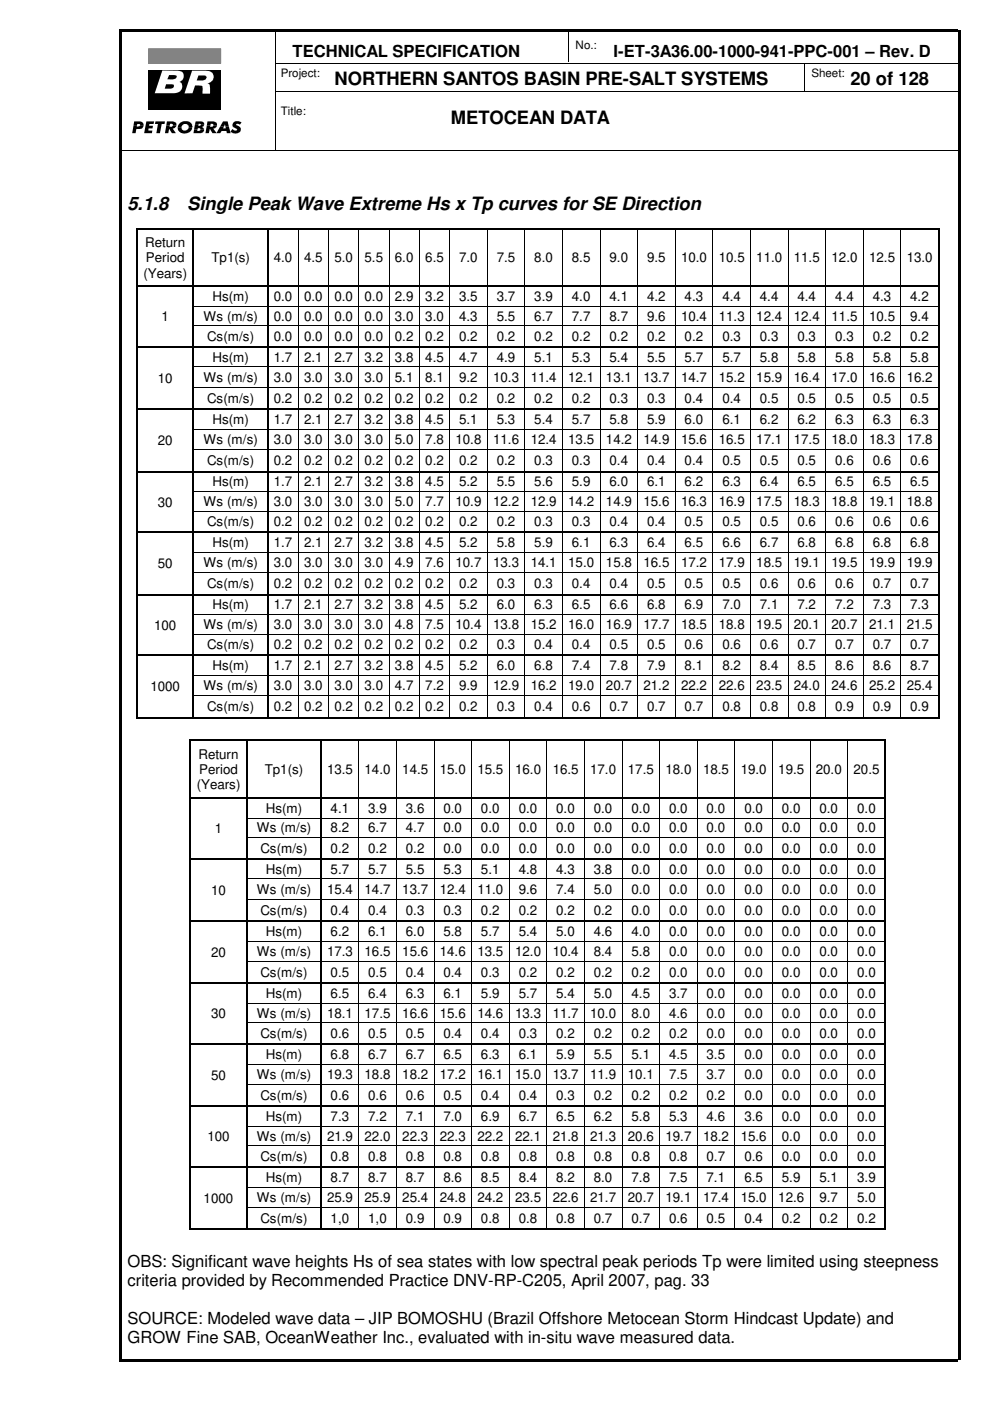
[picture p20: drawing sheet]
<svg xmlns="http://www.w3.org/2000/svg" width="210mm" height="297mm" viewBox="0 0 210 297" stroke-linecap="round" stroke-linejoin="round" font-family="sans-serif">
<defs><g id="words">
<g font-size="3.9">
<text x="71" y="18.1">NORTHERN SANTOS BASIN PRE-SALT SYSTEMS</text>
<text x="180.3" y="18.1">20 of 128</text>
<text x="95.6" y="26.2">METOCEAN DATA</text>
<text x="27" y="44.6">5.1.8</text>
<text x="39.7" y="44.6">Single Peak Wave Extreme Hs x Tp curves for SE Direction</text>
</g>
<g font-size="3.5">
<text x="62" y="12.1">TECHNICAL SPECIFICATION</text>
<text x="130.1" y="12.1">I-ET-3A36.00-1000-941-PPC-001 – Rev. D</text>
<text x="27" y="268.6">OBS: Significant wave heights Hs of sea states with low spectral peak periods Tp were limited using steepness</text>
<text x="27" y="272.6">criteria provided by Recommended Practice DNV-RP-C205, April 2007, pag. 33</text>
<text x="27" y="280.6">SOURCE: Modeled wave data – JIP BOMOSHU (Brazil Offshore Metocean Storm Hindcast Update) and</text>
<text x="27" y="284.6">GROW Fine SAB, OceanWeather Inc., evaluated with in-situ wave measured data.</text>
</g>
<g font-size="2.8">
<text x="30.8" y="52.3">Return</text>
<text x="30.4" y="58.8">(Years)</text>
<text x="30.9" y="55.6">Period</text>
<text x="44.8" y="55.6">Tp1(s)</text>
<text x="58" y="55.6">4.0</text>
<text x="64.5" y="55.6">4.5</text>
<text x="70.9" y="55.6">5.0</text>
<text x="77.3" y="55.6">5.5</text>
<text x="83.7" y="55.6">6.0</text>
<text x="90.2" y="55.6">6.5</text>
<text x="97.3" y="55.6">7.0</text>
<text x="105.3" y="55.6">7.5</text>
<text x="113.3" y="55.6">8.0</text>
<text x="121.2" y="55.6">8.5</text>
<text x="129.2" y="55.6">9.0</text>
<text x="137.2" y="55.6">9.5</text>
<text x="144.4" y="55.6">10.0</text>
<text x="152.4" y="55.6">10.5</text>
<text x="160.4" y="55.6">11.0</text>
<text x="168.3" y="55.6">11.5</text>
<text x="176.3" y="55.6">12.0</text>
<text x="184.3" y="55.6">12.5</text>
<text x="192.2" y="55.6">13.0</text>
<text x="45" y="63.8">Hs(m)</text>
<text x="58" y="63.8">0.0</text>
<text x="64.5" y="63.8">0.0</text>
<text x="70.9" y="63.8">0.0</text>
<text x="77.3" y="63.8">0.0</text>
<text x="83.7" y="63.8">2.9</text>
<text x="90.2" y="63.8">3.2</text>
<text x="97.3" y="63.8">3.5</text>
<text x="105.3" y="63.8">3.7</text>
<text x="113.3" y="63.8">3.9</text>
<text x="121.2" y="63.8">4.0</text>
<text x="129.2" y="63.8">4.1</text>
<text x="137.2" y="63.8">4.2</text>
<text x="145.2" y="63.8">4.3</text>
<text x="153.2" y="63.8">4.4</text>
<text x="161.1" y="63.8">4.4</text>
<text x="169.1" y="63.8">4.4</text>
<text x="177.1" y="63.8">4.4</text>
<text x="185" y="63.8">4.3</text>
<text x="193" y="63.8">4.2</text>
<text x="34.2" y="68.1">1</text>
<text x="43.1" y="68">Ws (m/s)</text>
<text x="58" y="68">0.0</text>
<text x="64.5" y="68">0.0</text>
<text x="70.9" y="68">0.0</text>
<text x="77.3" y="68">0.0</text>
<text x="83.7" y="68">3.0</text>
<text x="90.2" y="68">3.0</text>
<text x="97.3" y="68">4.3</text>
<text x="105.3" y="68">5.5</text>
<text x="113.3" y="68">6.7</text>
<text x="121.2" y="68">7.7</text>
<text x="129.2" y="68">8.7</text>
<text x="137.2" y="68">9.6</text>
<text x="144.4" y="68">10.4</text>
<text x="152.4" y="68">11.3</text>
<text x="160.4" y="68">12.4</text>
<text x="168.3" y="68">12.4</text>
<text x="176.3" y="68">11.5</text>
<text x="184.3" y="68">10.5</text>
<text x="193" y="68">9.4</text>
<text x="43.9" y="72.3">Cs(m/s)</text>
<text x="45" y="76.7">Hs(m)</text>
<text x="58" y="72.3">0.0</text>
<text x="58" y="76.7">1.7</text>
<text x="64.5" y="72.3">0.0</text>
<text x="64.5" y="76.7">2.1</text>
<text x="70.9" y="72.3">0.0</text>
<text x="70.9" y="76.7">2.7</text>
<text x="77.3" y="72.3">0.0</text>
<text x="77.3" y="76.7">3.2</text>
<text x="83.7" y="72.3">0.2</text>
<text x="83.7" y="76.7">3.8</text>
<text x="90.2" y="72.3">0.2</text>
<text x="90.2" y="76.7">4.5</text>
<text x="97.3" y="72.3">0.2</text>
<text x="97.3" y="76.7">4.7</text>
<text x="105.3" y="72.3">0.2</text>
<text x="105.3" y="76.7">4.9</text>
<text x="113.3" y="72.3">0.2</text>
<text x="113.3" y="76.7">5.1</text>
<text x="121.2" y="72.3">0.2</text>
<text x="121.2" y="76.7">5.3</text>
<text x="129.2" y="72.3">0.2</text>
<text x="129.2" y="76.7">5.4</text>
<text x="137.2" y="72.3">0.2</text>
<text x="137.2" y="76.7">5.5</text>
<text x="145.2" y="76.7">5.7</text>
<text x="145.2" y="72.3">0.2</text>
<text x="153.2" y="72.3">0.3</text>
<text x="153.2" y="76.7">5.7</text>
<text x="161.1" y="72.3">0.3</text>
<text x="161.1" y="76.7">5.8</text>
<text x="169.1" y="76.7">5.8</text>
<text x="169.1" y="72.3">0.3</text>
<text x="177.1" y="72.3">0.3</text>
<text x="177.1" y="76.7">5.8</text>
<text x="185" y="72.3">0.2</text>
<text x="185" y="76.7">5.8</text>
<text x="193" y="72.3">0.2</text>
<text x="193" y="76.7">5.8</text>
<text x="33.4" y="81.2">10</text>
<text x="43.1" y="81">Ws (m/s)</text>
<text x="58" y="81">3.0</text>
<text x="64.5" y="81">3.0</text>
<text x="70.9" y="81">3.0</text>
<text x="77.3" y="81">3.0</text>
<text x="83.7" y="81">5.1</text>
<text x="90.2" y="81">8.1</text>
<text x="97.3" y="81">9.2</text>
<text x="104.6" y="81">10.3</text>
<text x="112.5" y="81">11.4</text>
<text x="120.5" y="81">12.1</text>
<text x="128.5" y="81">13.1</text>
<text x="136.4" y="81">13.7</text>
<text x="144.4" y="81">14.7</text>
<text x="152.4" y="81">15.2</text>
<text x="160.4" y="81">15.9</text>
<text x="168.3" y="81">16.4</text>
<text x="176.3" y="81">17.0</text>
<text x="184.3" y="81">16.6</text>
<text x="192.2" y="81">16.2</text>
<text x="43.9" y="85.5">Cs(m/s)</text>
<text x="45" y="89.9">Hs(m)</text>
<text x="58" y="85.5">0.2</text>
<text x="58" y="89.9">1.7</text>
<text x="64.5" y="85.5">0.2</text>
<text x="64.5" y="89.9">2.1</text>
<text x="70.9" y="85.5">0.2</text>
<text x="70.9" y="89.9">2.7</text>
<text x="77.3" y="85.5">0.2</text>
<text x="77.3" y="89.9">3.2</text>
<text x="83.7" y="85.5">0.2</text>
<text x="83.7" y="89.9">3.8</text>
<text x="90.2" y="85.5">0.2</text>
<text x="90.2" y="89.9">4.5</text>
<text x="97.3" y="85.5">0.2</text>
<text x="97.3" y="89.9">5.1</text>
<text x="105.3" y="85.5">0.2</text>
<text x="105.3" y="89.9">5.3</text>
<text x="113.3" y="85.5">0.2</text>
<text x="113.3" y="89.9">5.4</text>
<text x="121.2" y="85.5">0.2</text>
<text x="121.2" y="89.9">5.7</text>
<text x="129.2" y="85.5">0.3</text>
<text x="129.2" y="89.9">5.8</text>
<text x="137.2" y="85.5">0.3</text>
<text x="137.2" y="89.9">5.9</text>
<text x="145.2" y="89.9">6.0</text>
<text x="145.2" y="85.5">0.4</text>
<text x="153.2" y="85.5">0.4</text>
<text x="153.2" y="89.9">6.1</text>
<text x="161.1" y="85.5">0.5</text>
<text x="161.1" y="89.9">6.2</text>
<text x="169.1" y="89.9">6.2</text>
<text x="169.1" y="85.5">0.5</text>
<text x="177.1" y="85.5">0.5</text>
<text x="177.1" y="89.9">6.3</text>
<text x="185" y="85.5">0.5</text>
<text x="185" y="89.9">6.3</text>
<text x="193" y="85.5">0.5</text>
<text x="193" y="89.9">6.3</text>
<text x="33.4" y="94.4">20</text>
<text x="43.1" y="94.2">Ws (m/s)</text>
<text x="58" y="94.2">3.0</text>
<text x="64.5" y="94.2">3.0</text>
<text x="70.9" y="94.2">3.0</text>
<text x="77.3" y="94.2">3.0</text>
<text x="83.7" y="94.2">5.0</text>
<text x="90.2" y="94.2">7.8</text>
<text x="96.6" y="94.2">10.8</text>
<text x="104.6" y="94.2">11.6</text>
<text x="112.5" y="94.2">12.4</text>
<text x="120.5" y="94.2">13.5</text>
<text x="128.5" y="94.2">14.2</text>
<text x="136.4" y="94.2">14.9</text>
<text x="144.4" y="94.2">15.6</text>
<text x="152.4" y="94.2">16.5</text>
<text x="160.4" y="94.2">17.1</text>
<text x="168.3" y="94.2">17.5</text>
<text x="176.3" y="94.2">18.0</text>
<text x="184.3" y="94.2">18.3</text>
<text x="192.2" y="94.2">17.8</text>
<text x="43.9" y="98.7">Cs(m/s)</text>
<text x="58" y="98.7">0.2</text>
<text x="64.5" y="98.7">0.2</text>
<text x="70.9" y="98.7">0.2</text>
<text x="77.3" y="98.7">0.2</text>
<text x="83.7" y="98.7">0.2</text>
<text x="90.2" y="98.7">0.2</text>
<text x="97.3" y="98.7">0.2</text>
<text x="105.3" y="98.7">0.2</text>
<text x="113.3" y="98.7">0.3</text>
<text x="121.2" y="98.7">0.3</text>
<text x="129.2" y="98.7">0.4</text>
<text x="137.2" y="98.7">0.4</text>
<text x="145.2" y="98.7">0.4</text>
<text x="153.2" y="98.7">0.5</text>
<text x="161.1" y="98.7">0.5</text>
<text x="169.1" y="98.7">0.5</text>
<text x="177.1" y="98.7">0.6</text>
<text x="185" y="98.7">0.6</text>
<text x="193" y="98.7">0.6</text>
<text x="33.4" y="107.4">30</text>
<text x="43.1" y="107.3">Ws (m/s)</text>
<text x="45" y="103.1">Hs(m)</text>
<text x="58" y="107.3">3.0</text>
<text x="58" y="103.1">1.7</text>
<text x="64.5" y="103.1">2.1</text>
<text x="64.5" y="107.3">3.0</text>
<text x="70.9" y="103.1">2.7</text>
<text x="70.9" y="107.3">3.0</text>
<text x="77.3" y="103.1">3.2</text>
<text x="77.3" y="107.3">3.0</text>
<text x="83.7" y="103.1">3.8</text>
<text x="83.7" y="107.3">5.0</text>
<text x="90.2" y="103.1">4.5</text>
<text x="90.2" y="107.3">7.7</text>
<text x="96.6" y="107.3">10.9</text>
<text x="97.3" y="103.1">5.2</text>
<text x="104.6" y="107.3">12.2</text>
<text x="105.3" y="103.1">5.5</text>
<text x="112.5" y="107.3">12.9</text>
<text x="113.3" y="103.1">5.6</text>
<text x="120.5" y="107.3">14.2</text>
<text x="121.2" y="103.1">5.9</text>
<text x="128.5" y="107.3">14.9</text>
<text x="129.2" y="103.1">6.0</text>
<text x="136.4" y="107.3">15.6</text>
<text x="137.2" y="103.1">6.1</text>
<text x="144.4" y="107.3">16.3</text>
<text x="145.2" y="103.1">6.2</text>
<text x="152.4" y="107.3">16.9</text>
<text x="153.2" y="103.1">6.3</text>
<text x="160.4" y="107.3">17.5</text>
<text x="161.1" y="103.1">6.4</text>
<text x="168.3" y="107.3">18.3</text>
<text x="169.1" y="103.1">6.5</text>
<text x="176.3" y="107.3">18.8</text>
<text x="177.1" y="103.1">6.5</text>
<text x="184.3" y="107.3">19.1</text>
<text x="185" y="103.1">6.5</text>
<text x="192.2" y="107.3">18.8</text>
<text x="193" y="103.1">6.5</text>
<text x="43.9" y="111.5">Cs(m/s)</text>
<text x="58" y="111.5">0.2</text>
<text x="64.5" y="111.5">0.2</text>
<text x="70.9" y="111.5">0.2</text>
<text x="77.3" y="111.5">0.2</text>
<text x="83.7" y="111.5">0.2</text>
<text x="90.2" y="111.5">0.2</text>
<text x="97.3" y="111.5">0.2</text>
<text x="105.3" y="111.5">0.2</text>
<text x="113.3" y="111.5">0.3</text>
<text x="121.2" y="111.5">0.3</text>
<text x="129.2" y="111.5">0.4</text>
<text x="137.2" y="111.5">0.4</text>
<text x="145.2" y="111.5">0.5</text>
<text x="153.2" y="111.5">0.5</text>
<text x="161.1" y="111.5">0.5</text>
<text x="169.1" y="111.5">0.6</text>
<text x="177.1" y="111.5">0.6</text>
<text x="185" y="111.5">0.6</text>
<text x="193" y="111.5">0.6</text>
<text x="45" y="116">Hs(m)</text>
<text x="58" y="116">1.7</text>
<text x="64.5" y="116">2.1</text>
<text x="70.9" y="116">2.7</text>
<text x="77.3" y="116">3.2</text>
<text x="83.7" y="116">3.8</text>
<text x="90.2" y="116">4.5</text>
<text x="97.3" y="116">5.2</text>
<text x="105.3" y="116">5.8</text>
<text x="113.3" y="116">5.9</text>
<text x="121.2" y="116">6.1</text>
<text x="129.2" y="116">6.3</text>
<text x="137.2" y="116">6.4</text>
<text x="145.2" y="116">6.5</text>
<text x="153.2" y="116">6.6</text>
<text x="161.1" y="116">6.7</text>
<text x="169.1" y="116">6.8</text>
<text x="177.1" y="116">6.8</text>
<text x="185" y="116">6.8</text>
<text x="193" y="116">6.8</text>
<text x="33.4" y="120.4">50</text>
<text x="43.1" y="120.3">Ws (m/s)</text>
<text x="43.9" y="124.8">Cs(m/s)</text>
<text x="58" y="120.3">3.0</text>
<text x="58" y="124.8">0.2</text>
<text x="64.5" y="120.3">3.0</text>
<text x="64.5" y="124.8">0.2</text>
<text x="70.9" y="120.3">3.0</text>
<text x="70.9" y="124.8">0.2</text>
<text x="77.3" y="120.3">3.0</text>
<text x="77.3" y="124.8">0.2</text>
<text x="83.7" y="120.3">4.9</text>
<text x="83.7" y="124.8">0.2</text>
<text x="90.2" y="120.3">7.6</text>
<text x="90.2" y="124.8">0.2</text>
<text x="96.6" y="120.3">10.7</text>
<text x="97.3" y="124.8">0.2</text>
<text x="104.6" y="120.3">13.3</text>
<text x="105.3" y="124.8">0.3</text>
<text x="112.5" y="120.3">14.1</text>
<text x="113.3" y="124.8">0.3</text>
<text x="120.5" y="120.3">15.0</text>
<text x="121.2" y="124.8">0.4</text>
<text x="128.5" y="120.3">15.8</text>
<text x="129.2" y="124.8">0.4</text>
<text x="136.4" y="120.3">16.5</text>
<text x="137.2" y="124.8">0.5</text>
<text x="144.4" y="120.3">17.2</text>
<text x="145.2" y="124.8">0.5</text>
<text x="152.4" y="120.3">17.9</text>
<text x="153.2" y="124.8">0.5</text>
<text x="160.4" y="120.3">18.5</text>
<text x="161.1" y="124.8">0.6</text>
<text x="168.3" y="120.3">19.1</text>
<text x="169.1" y="124.8">0.6</text>
<text x="176.3" y="120.3">19.5</text>
<text x="177.1" y="124.8">0.6</text>
<text x="184.3" y="120.3">19.9</text>
<text x="185" y="124.8">0.7</text>
<text x="192.2" y="120.3">19.9</text>
<text x="193" y="124.8">0.7</text>
<text x="45" y="129.2">Hs(m)</text>
<text x="58" y="129.2">1.7</text>
<text x="64.5" y="129.2">2.1</text>
<text x="70.9" y="129.2">2.7</text>
<text x="77.3" y="129.2">3.2</text>
<text x="83.7" y="129.2">3.8</text>
<text x="90.2" y="129.2">4.5</text>
<text x="97.3" y="129.2">5.2</text>
<text x="105.3" y="129.2">6.0</text>
<text x="113.3" y="129.2">6.3</text>
<text x="121.2" y="129.2">6.5</text>
<text x="129.2" y="129.2">6.6</text>
<text x="137.2" y="129.2">6.8</text>
<text x="145.2" y="129.2">6.9</text>
<text x="153.2" y="129.2">7.0</text>
<text x="161.1" y="129.2">7.1</text>
<text x="169.1" y="129.2">7.2</text>
<text x="177.1" y="129.2">7.2</text>
<text x="185" y="129.2">7.3</text>
<text x="193" y="129.2">7.3</text>
<text x="32.7" y="133.5">100</text>
<text x="43.1" y="133.4">Ws (m/s)</text>
<text x="43.9" y="137.6">Cs(m/s)</text>
<text x="58" y="133.4">3.0</text>
<text x="58" y="137.6">0.2</text>
<text x="64.5" y="133.4">3.0</text>
<text x="64.5" y="137.6">0.2</text>
<text x="70.9" y="133.4">3.0</text>
<text x="70.9" y="137.6">0.2</text>
<text x="77.3" y="133.4">3.0</text>
<text x="77.3" y="137.6">0.2</text>
<text x="83.7" y="133.4">4.8</text>
<text x="83.7" y="137.6">0.2</text>
<text x="90.2" y="133.4">7.5</text>
<text x="90.2" y="137.6">0.2</text>
<text x="96.6" y="133.4">10.4</text>
<text x="97.3" y="137.6">0.2</text>
<text x="104.6" y="133.4">13.8</text>
<text x="105.3" y="137.6">0.3</text>
<text x="112.5" y="133.4">15.2</text>
<text x="113.3" y="137.6">0.4</text>
<text x="120.5" y="133.4">16.0</text>
<text x="121.2" y="137.6">0.4</text>
<text x="128.5" y="133.4">16.9</text>
<text x="129.2" y="137.6">0.5</text>
<text x="136.4" y="133.4">17.7</text>
<text x="137.2" y="137.6">0.5</text>
<text x="144.4" y="133.4">18.5</text>
<text x="145.2" y="137.6">0.6</text>
<text x="152.4" y="133.4">18.8</text>
<text x="153.2" y="137.6">0.6</text>
<text x="160.4" y="133.4">19.5</text>
<text x="161.1" y="137.6">0.6</text>
<text x="168.3" y="133.4">20.1</text>
<text x="169.1" y="137.6">0.7</text>
<text x="176.3" y="133.4">20.7</text>
<text x="177.1" y="137.6">0.7</text>
<text x="184.3" y="133.4">21.1</text>
<text x="185" y="137.6">0.7</text>
<text x="192.2" y="133.4">21.5</text>
<text x="193" y="137.6">0.7</text>
<text x="45" y="142.1">Hs(m)</text>
<text x="58" y="142.1">1.7</text>
<text x="64.5" y="142.1">2.1</text>
<text x="70.9" y="142.1">2.7</text>
<text x="77.3" y="142.1">3.2</text>
<text x="83.7" y="142.1">3.8</text>
<text x="90.2" y="142.1">4.5</text>
<text x="97.3" y="142.1">5.2</text>
<text x="105.3" y="142.1">6.0</text>
<text x="113.3" y="142.1">6.8</text>
<text x="121.2" y="142.1">7.4</text>
<text x="129.2" y="142.1">7.8</text>
<text x="137.2" y="142.1">7.9</text>
<text x="145.2" y="142.1">8.1</text>
<text x="153.2" y="142.1">8.2</text>
<text x="161.1" y="142.1">8.4</text>
<text x="169.1" y="142.1">8.5</text>
<text x="177.1" y="142.1">8.6</text>
<text x="185" y="142.1">8.6</text>
<text x="193" y="142.1">8.7</text>
<text x="31.9" y="146.5">1000</text>
<text x="43.1" y="146.4">Ws (m/s)</text>
<text x="58" y="146.4">3.0</text>
<text x="64.5" y="146.4">3.0</text>
<text x="70.9" y="146.4">3.0</text>
<text x="77.3" y="146.4">3.0</text>
<text x="83.7" y="146.4">4.7</text>
<text x="90.2" y="146.4">7.2</text>
<text x="97.3" y="146.4">9.9</text>
<text x="104.6" y="146.4">12.9</text>
<text x="112.5" y="146.4">16.2</text>
<text x="120.5" y="146.4">19.0</text>
<text x="128.5" y="146.4">20.7</text>
<text x="136.4" y="146.4">21.2</text>
<text x="144.4" y="146.4">22.2</text>
<text x="152.4" y="146.4">22.6</text>
<text x="160.4" y="146.4">23.5</text>
<text x="168.3" y="146.4">24.0</text>
<text x="176.3" y="146.4">24.6</text>
<text x="184.3" y="146.4">25.2</text>
<text x="192.2" y="146.4">25.4</text>
<text x="43.9" y="150.8">Cs(m/s)</text>
<text x="58" y="150.8">0.2</text>
<text x="64.5" y="150.8">0.2</text>
<text x="70.9" y="150.8">0.2</text>
<text x="77.3" y="150.8">0.2</text>
<text x="83.7" y="150.8">0.2</text>
<text x="90.2" y="150.8">0.2</text>
<text x="97.3" y="150.8">0.2</text>
<text x="105.3" y="150.8">0.3</text>
<text x="113.3" y="150.8">0.4</text>
<text x="121.2" y="150.8">0.6</text>
<text x="129.2" y="150.8">0.7</text>
<text x="137.2" y="150.8">0.7</text>
<text x="145.2" y="150.8">0.7</text>
<text x="153.2" y="150.8">0.8</text>
<text x="161.1" y="150.8">0.8</text>
<text x="169.1" y="150.8">0.8</text>
<text x="177.1" y="150.8">0.9</text>
<text x="185" y="150.8">0.9</text>
<text x="193" y="150.8">0.9</text>
<text x="42.1" y="160.8">Return</text>
<text x="41.7" y="167.3">(Years)</text>
<text x="42.2" y="164.1">Period</text>
<text x="56.1" y="164.1">Tp1(s)</text>
<text x="69.3" y="164.1">13.5</text>
<text x="77.3" y="164.1">14.0</text>
<text x="85.3" y="164.1">14.5</text>
<text x="93.3" y="164.1">15.0</text>
<text x="101.2" y="164.1">15.5</text>
<text x="109.2" y="164.1">16.0</text>
<text x="117.2" y="164.1">16.5</text>
<text x="125.1" y="164.1">17.0</text>
<text x="133.1" y="164.1">17.5</text>
<text x="141.1" y="164.1">18.0</text>
<text x="149.1" y="164.1">18.5</text>
<text x="157.1" y="164.1">19.0</text>
<text x="165" y="164.1">19.5</text>
<text x="173" y="164.1">20.0</text>
<text x="181" y="164.1">20.5</text>
<text x="56.3" y="172.3">Hs(m)</text>
<text x="70.1" y="172.3">4.1</text>
<text x="78.1" y="172.3">3.9</text>
<text x="86.1" y="172.3">3.6</text>
<text x="94" y="172.3">0.0</text>
<text x="102" y="172.3">0.0</text>
<text x="110" y="172.3">0.0</text>
<text x="117.9" y="172.3">0.0</text>
<text x="125.9" y="172.3">0.0</text>
<text x="133.9" y="172.3">0.0</text>
<text x="141.9" y="172.3">0.0</text>
<text x="149.8" y="172.3">0.0</text>
<text x="157.8" y="172.3">0.0</text>
<text x="165.8" y="172.3">0.0</text>
<text x="173.7" y="172.3">0.0</text>
<text x="181.7" y="172.3">0.0</text>
<text x="45.6" y="176.6">1</text>
<text x="54.4" y="176.5">Ws (m/s)</text>
<text x="70.1" y="176.5">8.2</text>
<text x="78.1" y="176.5">6.7</text>
<text x="86.1" y="176.5">4.7</text>
<text x="94" y="176.5">0.0</text>
<text x="102" y="176.5">0.0</text>
<text x="110" y="176.5">0.0</text>
<text x="117.9" y="176.5">0.0</text>
<text x="125.9" y="176.5">0.0</text>
<text x="133.9" y="176.5">0.0</text>
<text x="141.9" y="176.5">0.0</text>
<text x="149.8" y="176.5">0.0</text>
<text x="157.8" y="176.5">0.0</text>
<text x="165.8" y="176.5">0.0</text>
<text x="173.7" y="176.5">0.0</text>
<text x="181.7" y="176.5">0.0</text>
<text x="55.2" y="180.8">Cs(m/s)</text>
<text x="56.3" y="185.2">Hs(m)</text>
<text x="70.1" y="180.8">0.2</text>
<text x="70.1" y="185.2">5.7</text>
<text x="78.1" y="180.8">0.2</text>
<text x="78.1" y="185.2">5.7</text>
<text x="86.1" y="180.8">0.2</text>
<text x="86.1" y="185.2">5.5</text>
<text x="94" y="180.8">0.0</text>
<text x="94" y="185.2">5.3</text>
<text x="102" y="180.8">0.0</text>
<text x="102" y="185.2">5.1</text>
<text x="110" y="180.8">0.0</text>
<text x="110" y="185.2">4.8</text>
<text x="117.9" y="180.8">0.0</text>
<text x="117.9" y="185.2">4.3</text>
<text x="125.9" y="180.8">0.0</text>
<text x="125.9" y="185.2">3.8</text>
<text x="133.9" y="180.8">0.0</text>
<text x="133.9" y="185.2">0.0</text>
<text x="141.9" y="180.8">0.0</text>
<text x="141.9" y="185.2">0.0</text>
<text x="149.8" y="180.8">0.0</text>
<text x="149.8" y="185.2">0.0</text>
<text x="157.8" y="180.8">0.0</text>
<text x="157.8" y="185.2">0.0</text>
<text x="165.8" y="185.2">0.0</text>
<text x="165.8" y="180.8">0.0</text>
<text x="173.7" y="185.2">0.0</text>
<text x="173.7" y="180.8">0.0</text>
<text x="181.7" y="185.2">0.0</text>
<text x="181.7" y="180.8">0.0</text>
<text x="44.7" y="189.7">10</text>
<text x="54.4" y="189.5">Ws (m/s)</text>
<text x="69.3" y="189.5">15.4</text>
<text x="77.3" y="189.5">14.7</text>
<text x="85.3" y="189.5">13.7</text>
<text x="93.3" y="189.5">12.4</text>
<text x="101.2" y="189.5">11.0</text>
<text x="110" y="189.5">9.6</text>
<text x="117.9" y="189.5">7.4</text>
<text x="125.9" y="189.5">5.0</text>
<text x="133.9" y="189.5">0.0</text>
<text x="141.9" y="189.5">0.0</text>
<text x="149.8" y="189.5">0.0</text>
<text x="157.8" y="189.5">0.0</text>
<text x="165.8" y="189.5">0.0</text>
<text x="173.7" y="189.5">0.0</text>
<text x="181.7" y="189.5">0.0</text>
<text x="55.2" y="194">Cs(m/s)</text>
<text x="70.1" y="194">0.4</text>
<text x="78.1" y="194">0.4</text>
<text x="86.1" y="194">0.3</text>
<text x="94" y="194">0.3</text>
<text x="102" y="194">0.2</text>
<text x="110" y="194">0.2</text>
<text x="117.9" y="194">0.2</text>
<text x="125.9" y="194">0.2</text>
<text x="133.9" y="194">0.0</text>
<text x="141.9" y="194">0.0</text>
<text x="149.8" y="194">0.0</text>
<text x="157.8" y="194">0.0</text>
<text x="165.8" y="194">0.0</text>
<text x="173.7" y="194">0.0</text>
<text x="181.7" y="194">0.0</text>
<text x="44.7" y="202.9">20</text>
<text x="54.4" y="202.7">Ws (m/s)</text>
<text x="56.3" y="198.4">Hs(m)</text>
<text x="69.3" y="202.7">17.3</text>
<text x="70.1" y="198.4">6.2</text>
<text x="77.3" y="202.7">16.5</text>
<text x="78.1" y="198.4">6.1</text>
<text x="85.3" y="202.7">15.6</text>
<text x="86.1" y="198.4">6.0</text>
<text x="93.3" y="202.7">14.6</text>
<text x="94" y="198.4">5.8</text>
<text x="101.2" y="202.7">13.5</text>
<text x="102" y="198.4">5.7</text>
<text x="109.2" y="202.7">12.0</text>
<text x="110" y="198.4">5.4</text>
<text x="117.2" y="202.7">10.4</text>
<text x="117.9" y="198.4">5.0</text>
<text x="125.9" y="202.7">8.4</text>
<text x="125.9" y="198.4">4.6</text>
<text x="133.9" y="202.7">5.8</text>
<text x="133.9" y="198.4">4.0</text>
<text x="141.9" y="202.7">0.0</text>
<text x="141.9" y="198.4">0.0</text>
<text x="149.8" y="202.7">0.0</text>
<text x="149.8" y="198.4">0.0</text>
<text x="157.8" y="202.7">0.0</text>
<text x="157.8" y="198.4">0.0</text>
<text x="165.8" y="198.4">0.0</text>
<text x="165.8" y="202.7">0.0</text>
<text x="173.7" y="198.4">0.0</text>
<text x="173.7" y="202.7">0.0</text>
<text x="181.7" y="198.4">0.0</text>
<text x="181.7" y="202.7">0.0</text>
<text x="55.2" y="207.2">Cs(m/s)</text>
<text x="70.1" y="207.2">0.5</text>
<text x="78.1" y="207.2">0.5</text>
<text x="86.1" y="207.2">0.4</text>
<text x="94" y="207.2">0.4</text>
<text x="102" y="207.2">0.3</text>
<text x="110" y="207.2">0.2</text>
<text x="117.9" y="207.2">0.2</text>
<text x="125.9" y="207.2">0.2</text>
<text x="133.9" y="207.2">0.2</text>
<text x="141.9" y="207.2">0.0</text>
<text x="149.8" y="207.2">0.0</text>
<text x="157.8" y="207.2">0.0</text>
<text x="165.8" y="207.2">0.0</text>
<text x="173.7" y="207.2">0.0</text>
<text x="181.7" y="207.2">0.0</text>
<text x="44.7" y="215.9">30</text>
<text x="54.4" y="215.8">Ws (m/s)</text>
<text x="56.3" y="211.6">Hs(m)</text>
<text x="69.3" y="215.8">18.1</text>
<text x="70.1" y="211.6">6.5</text>
<text x="77.3" y="215.8">17.5</text>
<text x="78.1" y="211.6">6.4</text>
<text x="85.3" y="215.8">16.6</text>
<text x="86.1" y="211.6">6.3</text>
<text x="93.3" y="215.8">15.6</text>
<text x="94" y="211.6">6.1</text>
<text x="101.2" y="215.8">14.6</text>
<text x="102" y="211.6">5.9</text>
<text x="109.2" y="215.8">13.3</text>
<text x="110" y="211.6">5.7</text>
<text x="117.2" y="215.8">11.7</text>
<text x="117.9" y="211.6">5.4</text>
<text x="125.1" y="215.8">10.0</text>
<text x="125.9" y="211.6">5.0</text>
<text x="133.9" y="215.8">8.0</text>
<text x="133.9" y="211.6">4.5</text>
<text x="141.9" y="215.8">4.6</text>
<text x="141.9" y="211.6">3.7</text>
<text x="149.8" y="215.8">0.0</text>
<text x="149.8" y="211.6">0.0</text>
<text x="157.8" y="215.8">0.0</text>
<text x="157.8" y="211.6">0.0</text>
<text x="165.8" y="211.6">0.0</text>
<text x="165.8" y="215.8">0.0</text>
<text x="173.7" y="211.6">0.0</text>
<text x="173.7" y="215.8">0.0</text>
<text x="181.7" y="211.6">0.0</text>
<text x="181.7" y="215.8">0.0</text>
<text x="55.2" y="220">Cs(m/s)</text>
<text x="70.1" y="220">0.6</text>
<text x="78.1" y="220">0.5</text>
<text x="86.1" y="220">0.5</text>
<text x="94" y="220">0.4</text>
<text x="102" y="220">0.4</text>
<text x="110" y="220">0.3</text>
<text x="117.9" y="220">0.2</text>
<text x="125.9" y="220">0.2</text>
<text x="133.9" y="220">0.2</text>
<text x="141.9" y="220">0.2</text>
<text x="149.8" y="220">0.0</text>
<text x="157.8" y="220">0.0</text>
<text x="165.8" y="220">0.0</text>
<text x="173.7" y="220">0.0</text>
<text x="181.7" y="220">0.0</text>
<text x="56.3" y="224.5">Hs(m)</text>
<text x="70.1" y="224.5">6.8</text>
<text x="78.1" y="224.5">6.7</text>
<text x="86.1" y="224.5">6.7</text>
<text x="94" y="224.5">6.5</text>
<text x="102" y="224.5">6.3</text>
<text x="110" y="224.5">6.1</text>
<text x="117.9" y="224.5">5.9</text>
<text x="125.9" y="224.5">5.5</text>
<text x="133.9" y="224.5">5.1</text>
<text x="141.9" y="224.5">4.5</text>
<text x="149.8" y="224.5">3.5</text>
<text x="157.8" y="224.5">0.0</text>
<text x="165.8" y="224.5">0.0</text>
<text x="173.7" y="224.5">0.0</text>
<text x="181.7" y="224.5">0.0</text>
<text x="44.7" y="228.9">50</text>
<text x="54.4" y="228.8">Ws (m/s)</text>
<text x="55.2" y="233.3">Cs(m/s)</text>
<text x="69.3" y="228.8">19.3</text>
<text x="70.1" y="233.3">0.6</text>
<text x="77.3" y="228.8">18.8</text>
<text x="78.1" y="233.3">0.6</text>
<text x="85.3" y="228.8">18.2</text>
<text x="86.1" y="233.3">0.6</text>
<text x="93.3" y="228.8">17.2</text>
<text x="94" y="233.3">0.5</text>
<text x="101.2" y="228.8">16.1</text>
<text x="102" y="233.3">0.4</text>
<text x="109.2" y="228.8">15.0</text>
<text x="110" y="233.3">0.4</text>
<text x="117.2" y="228.8">13.7</text>
<text x="117.9" y="233.3">0.3</text>
<text x="125.1" y="228.8">11.9</text>
<text x="125.9" y="233.3">0.2</text>
<text x="133.1" y="228.8">10.1</text>
<text x="133.9" y="233.3">0.2</text>
<text x="141.9" y="228.8">7.5</text>
<text x="141.9" y="233.3">0.2</text>
<text x="149.8" y="228.8">3.7</text>
<text x="149.8" y="233.3">0.2</text>
<text x="157.8" y="228.8">0.0</text>
<text x="157.8" y="233.3">0.0</text>
<text x="165.8" y="228.8">0.0</text>
<text x="165.8" y="233.3">0.0</text>
<text x="173.7" y="228.8">0.0</text>
<text x="173.7" y="233.3">0.0</text>
<text x="181.7" y="228.8">0.0</text>
<text x="181.7" y="233.3">0.0</text>
<text x="56.3" y="237.7">Hs(m)</text>
<text x="70.1" y="237.7">7.3</text>
<text x="78.1" y="237.7">7.2</text>
<text x="86.1" y="237.7">7.1</text>
<text x="94" y="237.7">7.0</text>
<text x="102" y="237.7">6.9</text>
<text x="110" y="237.7">6.7</text>
<text x="117.9" y="237.7">6.5</text>
<text x="125.9" y="237.7">6.2</text>
<text x="133.9" y="237.7">5.8</text>
<text x="141.9" y="237.7">5.3</text>
<text x="149.8" y="237.7">4.6</text>
<text x="157.8" y="237.7">3.6</text>
<text x="165.8" y="237.7">0.0</text>
<text x="173.7" y="237.7">0.0</text>
<text x="181.7" y="237.7">0.0</text>
<text x="44" y="242">100</text>
<text x="54.4" y="241.9">Ws (m/s)</text>
<text x="69.3" y="241.9">21.9</text>
<text x="77.3" y="241.9">22.0</text>
<text x="85.3" y="241.9">22.3</text>
<text x="93.3" y="241.9">22.3</text>
<text x="101.2" y="241.9">22.2</text>
<text x="109.2" y="241.9">22.1</text>
<text x="117.2" y="241.9">21.8</text>
<text x="125.1" y="241.9">21.3</text>
<text x="133.1" y="241.9">20.6</text>
<text x="141.1" y="241.9">19.7</text>
<text x="149.1" y="241.9">18.2</text>
<text x="157.1" y="241.9">15.6</text>
<text x="165.8" y="241.9">0.0</text>
<text x="173.7" y="241.9">0.0</text>
<text x="181.7" y="241.9">0.0</text>
<text x="55.2" y="246.1">Cs(m/s)</text>
<text x="56.3" y="250.6">Hs(m)</text>
<text x="70.1" y="250.6">8.7</text>
<text x="70.1" y="246.1">0.8</text>
<text x="78.1" y="246.1">0.8</text>
<text x="78.1" y="250.6">8.7</text>
<text x="86.1" y="246.1">0.8</text>
<text x="86.1" y="250.6">8.7</text>
<text x="94" y="246.1">0.8</text>
<text x="94" y="250.6">8.6</text>
<text x="102" y="246.1">0.8</text>
<text x="102" y="250.6">8.5</text>
<text x="110" y="246.1">0.8</text>
<text x="110" y="250.6">8.4</text>
<text x="117.9" y="246.1">0.8</text>
<text x="117.9" y="250.6">8.2</text>
<text x="125.9" y="246.1">0.8</text>
<text x="125.9" y="250.6">8.0</text>
<text x="133.9" y="246.1">0.8</text>
<text x="133.9" y="250.6">7.8</text>
<text x="141.9" y="246.1">0.8</text>
<text x="141.9" y="250.6">7.5</text>
<text x="149.8" y="246.1">0.7</text>
<text x="149.8" y="250.6">7.1</text>
<text x="157.8" y="246.1">0.6</text>
<text x="157.8" y="250.6">6.5</text>
<text x="165.8" y="250.6">5.9</text>
<text x="165.8" y="246.1">0.0</text>
<text x="173.7" y="250.6">5.1</text>
<text x="173.7" y="246.1">0.0</text>
<text x="181.7" y="250.6">3.9</text>
<text x="181.7" y="246.1">0.0</text>
<text x="43.2" y="255">1000</text>
<text x="54.4" y="254.9">Ws (m/s)</text>
<text x="69.3" y="254.9">25.9</text>
<text x="77.3" y="254.9">25.9</text>
<text x="85.3" y="254.9">25.4</text>
<text x="93.3" y="254.9">24.8</text>
<text x="101.2" y="254.9">24.2</text>
<text x="109.2" y="254.9">23.5</text>
<text x="117.2" y="254.9">22.6</text>
<text x="125.1" y="254.9">21.7</text>
<text x="133.1" y="254.9">20.7</text>
<text x="141.1" y="254.9">19.1</text>
<text x="149.1" y="254.9">17.4</text>
<text x="157.1" y="254.9">15.0</text>
<text x="165" y="254.9">12.6</text>
<text x="173.7" y="254.9">9.7</text>
<text x="181.7" y="254.9">5.0</text>
<text x="55.2" y="259.3">Cs(m/s)</text>
<text x="70.1" y="259.3">1,0</text>
<text x="78.1" y="259.3">1,0</text>
<text x="86.1" y="259.3">0.9</text>
<text x="94" y="259.3">0.9</text>
<text x="102" y="259.3">0.8</text>
<text x="110" y="259.3">0.8</text>
<text x="117.9" y="259.3">0.8</text>
<text x="125.9" y="259.3">0.7</text>
<text x="133.9" y="259.3">0.7</text>
<text x="141.9" y="259.3">0.6</text>
<text x="149.8" y="259.3">0.5</text>
<text x="157.8" y="259.3">0.4</text>
<text x="165.8" y="259.3">0.2</text>
<text x="173.7" y="259.3">0.2</text>
<text x="181.7" y="259.3">0.2</text>
</g>
<g font-size="2.5">
<text x="122" y="10.3">No.:</text>
<text x="59.5" y="16.3">Project:</text>
<text x="172" y="16.3">Sheet:</text>
<text x="59.5" y="24.5">Title:</text>
</g>
</g></defs>
<path d="M25.4 6.3h177.8v.5h-177.8zM25.4 288.2h177.8v.6h-177.8zM25.4 6.3h.5v281.9h-.5zM203.1 6.3h.5v281.9h-.5z" fill="#000"/>
<path d="M58.4 13.4h144.8M58.4 19.4h144.8M58.5 6.3v25.4M120.5 6.3v6.9M170.5 13.3v6.1M25.4 31.8h177.8" fill="none" stroke="#000" stroke-width=".21"/>
<path d="M31.5 15h15.3v8.4h-15.3z" fill-rule="evenodd" fill="#000"/>
<path d="M40.7 15h2.9a1.36 1.36 0 0 1 1.7 1.1 1.36 1.36 0 0 1-1.2 1.6h-.1l.4 .2 .1 .3v1.7h-1.6v-1.6l-.7-.2h-.8l-.6 1.7h-1.7z" fill-rule="evenodd" fill="#fff"/>
<path d="M31.5 10.3h15.3v3.2h-15.3z" fill-rule="evenodd" fill="#7f7f7f"/>
<path d="M31.5 10.3h15.3v3.2h-15.3z" fill="none" stroke="#7f7f7f" stroke-width=".21"/>
<path d="M42.1 16h1a.5 .5 0 0 1 .7 .4 .5 .5 0 0 1-.5 .6l-1.6 .1z" fill-rule="evenodd" fill="#000"/>
<path d="M34.4 14.9l3.2 .1a1.23 1.23 0 0 1 1.3 1 1.23 1.23 0 0 1-.8 1.4 1.17 1.17 0 0 1 .6 1.1 1.17 1.17 0 0 1-.8 1l-.9 .3h-4.2z" fill-rule="evenodd" fill="#fff"/>
<g fill="#000">
<path d="M35.2 17.9h.8a.52 .52 0 0 1 .6 0 .52 .52 0 0 1 .1 .6l-.5 .3h-1.3z" fill-rule="evenodd"/>
<path d="M35.9 15.9h1a.45 .45 0 0 1 .6 .4 .45 .45 0 0 1-.6 .5h-1.4z" fill-rule="evenodd"/>
<path d="M28.4 25.7l1.6 .1 .4 .4v.3h-.7l-.2-.2h-.4l-.1 .2h-.7z" fill-rule="evenodd"/>
<path d="M28.3 26.5h.7v.3h.5l.2-.3h.7a.99 .99 0 0 1-1.3 .8h-.2l-.2 .9h-.7z" fill-rule="evenodd"/>
<path d="M31 25.7h1.7l-.1 .6h-.9l-.1 .4h.8l-.1 .5h-.8v.5h.8l-.1 .5h-1.6z" fill-rule="evenodd"/>
<path d="M33 25.7h2l-.1 .6h-.6l-.4 1.9h-.8l.4-1.9h-.6z" fill-rule="evenodd"/>
<path d="M35.4 25.7l1.6 .1 .3 .2 .1 .6h-.7v-.2l-.3-.2h-.3l-.1 .4h-.7z" fill-rule="evenodd"/>
<path d="M35.3 26.6h.7l-.1 .3h.5l.3-.3h.7l-.3 .5-.5 .2 .7 .9h-.9l-.5-.9-.2 .9h-.7z" fill-rule="evenodd"/>
<path d="M38.1 26.2l.2-.2a1.61 1.61 0 0 1 2.5 .8v.2h-.8a.77 .77 0 0 0-.8-.7 .77 .77 0 0 0-.7 .7h-.8z" fill-rule="evenodd"/>
<path d="M37.7 27h.8a.76 .76 0 0 0 .7 .7 .76 .76 0 0 0 .8-.7h.8a1.6 1.6 0 0 1-1.5 1.3 1.6 1.6 0 0 1-1.6-1z" fill-rule="evenodd"/>
<path d="M41.3 26.5h.8l-.1 .2h.4l.2-.2h.7l-.3 .3-.3 .1 .4 .2 .2 .4h-.8l-.1-.3h-.4l-.1 .3h-.8z" fill-rule="evenodd"/>
<path d="M41.1 27.5h.8l-.1 .3 .5-.1 .2-.2h.8v.2l-.4 .4-.3 .1h-1.6z" fill-rule="evenodd"/>
<path d="M41.5 25.7l1.5 .1 .3 .3v.3l-.7 .1-.1-.3h-.4v.3h-.8z" fill-rule="evenodd"/>
<path d="M44 25.7l1.6 .1 .3 .3 .1 .5h-.7l-.3-.4h-.3l-.1 .4h-.7z" fill-rule="evenodd"/>
<path d="M43.9 26.6h.7l-.1 .3a.52 .52 0 0 0 .8-.3h.7l-.4 .5-.4 .2 .7 .9h-.9l-.5-.9-.2 .9h-.7z" fill-rule="evenodd"/>
<path d="M47.3 25.7h1l.2 1.1h-.7l-.1-.5-.2 .5h-.8z" fill-rule="evenodd"/>
<path d="M46.7 26.8h.8l-.2 .4h.6l-.1-.4h.7l.4 1.4h-.8l-.1-.4h-1l-.3 .4h-.8z" fill-rule="evenodd"/>
<path d="M49.6 25.9l.4-.2 .9 .1 .3 .2-.4 .5a.37 .37 0 0 0-.4-.3 .37 .37 0 0 0-.3 .3l.1 .1a.85 .85 0 0 1 .9 .9 .85 .85 0 0 1-1 .8l-.7-.1-.5-.3 .4-.6a.57 .57 0 0 0 .5 .4 .57 .57 0 0 0 .5-.3l-.4-.2a.74 .74 0 0 1-.3-1.3z" fill-rule="evenodd"/>
</g>
<g fill="#fff">
<path d="M26.8 9.6h.3v.3h-.3z"/>
<path d="M27.1 9.6h28.1v.3h-28.1z"/>
<path d="M55.2 9.6h.3v.3h-.3z"/>
<path d="M26.8 28.7h.3v.2h-.3z"/>
<path d="M27.1 28.7h28.1v.2h-28.1z"/>
<path d="M55.2 28.7h.3v.2h-.3z"/>
<path d="M26.8 9.9h.3v18.8h-.3z"/>
<path d="M55.2 9.9h.3v18.8h-.3z"/>
</g>
<g fill="#000">
<path d="M28.9 48.3h.3v.3h-.3zM40.9 48.3h.3v.3h-.3zM56.6 48.3h.4v.3h-.4zM63.2 48.3h.3v.3h-.3zM69.6 48.3h.3v.3h-.3zM76 48.3h.3v.3h-.3zM82.4 48.3h.4v.3h-.4zM88.9 48.3h.3v.3h-.3zM95.2 48.3h.4v.3h-.4zM103.3 48.3h.3v.3h-.3zM111.2 48.3h.3v.3h-.3zM119.2 48.3h.3v.3h-.3z"/>
<path d="M127.2 48.3h.3v.3h-.3zM135.1 48.3h.4v.3h-.4zM143.1 48.3h.3v.3h-.3zM151.1 48.3h.3v.3h-.3zM159 48.3h.4v.3h-.4zM167 48.3h.3v.3h-.3zM175 48.3h.3v.3h-.3zM183 48.3h.3v.3h-.3zM190.9 48.3h.4v.3h-.4zM198.8 48.3h.4v.3h-.4zM28.9 60.5h.3v.4h-.3zM28.9 64.9h.3v.1h-.3z"/>
<path d="M28.9 69h.3v.2h-.3zM28.9 73.4h.3v.3h-.3zM28.9 77.7h.3v.4h-.3zM40.9 60.5h.3v.4h-.3zM40.9 64.9h.3v.1h-.3zM40.9 69h.3v.2h-.3zM40.9 73.4h.3v.3h-.3zM40.9 77.7h.3v.4h-.3zM56.6 60.5h.4v.4h-.4zM56.6 64.9h.4v.1h-.4zM56.6 69h.4v.2h-.4zM56.6 73.4h.4v.3h-.4z"/>
<path d="M56.6 77.7h.4v.4h-.4zM63.2 60.5h.3v.4h-.3zM63.2 64.9h.1v.1h-.1zM63.2 69h.1v.2h-.1zM63.2 73.4h.3v.3h-.3zM63.2 77.7h.1v.4h-.1zM69.6 60.5h.3v.4h-.3zM69.6 64.9h.2v.1h-.2zM69.6 69h.2v.2h-.2zM69.6 73.4h.3v.3h-.3zM69.6 77.7h.2v.4h-.2zM76 60.5h.3v.4h-.3z"/>
<path d="M76 64.9h.2v.1h-.2zM76 69h.2v.2h-.2zM76 73.4h.3v.3h-.3zM76 77.7h.2v.4h-.2zM82.4 60.5h.4v.4h-.4zM82.4 64.9h.2v.1h-.2zM82.4 69h.2v.2h-.2zM82.4 73.4h.4v.3h-.4zM82.4 77.7h.2v.4h-.2zM88.9 60.5h.3v.4h-.3zM88.9 64.9h.1v.1h-.1zM88.9 69h.1v.2h-.1z"/>
<path d="M88.9 73.4h.3v.3h-.3zM88.9 77.7h.1v.4h-.1zM95.2 60.5h.4v.4h-.4zM95.2 64.9h.2v.1h-.2zM95.2 69h.2v.2h-.2zM95.2 73.4h.4v.3h-.4zM95.2 77.7h.2v.4h-.2zM103.3 60.5h.3v.4h-.3zM103.3 64.9h.1v.1h-.1zM103.3 69h.1v.2h-.1zM103.3 73.4h.3v.3h-.3zM103.3 77.7h.1v.4h-.1z"/>
<path d="M111.2 60.5h.3v.4h-.3zM111.2 64.9h.2v.1h-.2zM111.2 69h.2v.2h-.2zM111.2 73.4h.3v.3h-.3zM111.2 77.7h.2v.4h-.2zM119.2 60.5h.3v.4h-.3zM119.2 64.9h.1v.1h-.1zM119.2 69h.1v.2h-.1zM119.2 73.4h.3v.3h-.3zM119.2 77.7h.1v.4h-.1zM127.2 60.5h.3v.4h-.3zM127.2 64.9h.1v.1h-.1z"/>
<path d="M127.2 69h.1v.2h-.1zM127.2 73.4h.3v.3h-.3zM127.2 77.7h.1v.4h-.1zM135.1 60.5h.4v.4h-.4zM135.1 64.9h.2v.1h-.2zM135.1 69h.2v.2h-.2zM135.1 73.4h.4v.3h-.4zM135.1 77.7h.2v.4h-.2zM143.1 60.5h.3v.4h-.3zM143.1 64.9h.2v.1h-.2zM143.1 69h.2v.2h-.2zM143.1 73.4h.3v.3h-.3z"/>
<path d="M143.1 77.7h.2v.4h-.2zM151.1 60.5h.3v.4h-.3zM151.1 64.9h.2v.1h-.2zM151.1 69h.2v.2h-.2zM151.1 73.4h.3v.3h-.3zM151.1 77.7h.2v.4h-.2zM159 60.5h.4v.4h-.4zM159 64.9h.2v.1h-.2zM159 69h.2v.2h-.2zM159 73.4h.4v.3h-.4zM159 77.7h.2v.4h-.2zM167 60.5h.3v.4h-.3z"/>
<path d="M167 64.9h.2v.1h-.2zM167 69h.2v.2h-.2zM167 73.4h.3v.3h-.3zM167 77.7h.2v.4h-.2zM175 60.5h.3v.4h-.3zM175 64.9h.2v.1h-.2zM175 69h.2v.2h-.2zM175 73.4h.3v.3h-.3zM175 77.7h.2v.4h-.2zM183 60.5h.3v.4h-.3zM183 64.9h.1v.1h-.1zM183 69h.1v.2h-.1z"/>
<path d="M183 73.4h.3v.3h-.3zM183 77.7h.1v.4h-.1zM190.9 60.5h.4v.4h-.4zM190.9 64.9h.2v.1h-.2zM190.9 69h.2v.2h-.2zM190.9 73.4h.4v.3h-.4zM190.9 77.7h.2v.4h-.2zM198.8 60.5h.4v.4h-.4zM198.8 64.9h.4v.1h-.4zM198.8 69h.4v.2h-.4zM198.8 73.4h.4v.3h-.4zM198.8 77.7h.4v.4h-.4z"/>
<path d="M28.9 82h.3v.4h-.3zM28.9 86.6h.3v.4h-.3zM28.9 90.9h.3v.4h-.3zM28.9 95.2h.3v.4h-.3zM40.9 82h.3v.4h-.3zM40.9 86.6h.3v.4h-.3zM40.9 90.9h.3v.4h-.3zM40.9 95.2h.3v.4h-.3zM56.6 82h.4v.4h-.4zM56.6 86.6h.4v.4h-.4zM56.6 90.9h.4v.4h-.4zM56.6 95.2h.4v.4h-.4z"/>
<path d="M63.2 82h.1v.4h-.1zM63.2 86.6h.3v.4h-.3zM63.2 90.9h.1v.4h-.1zM63.2 95.2h.1v.4h-.1zM69.6 82h.2v.4h-.2zM69.6 86.6h.3v.4h-.3zM69.6 90.9h.2v.4h-.2zM69.6 95.2h.2v.4h-.2zM76 82h.2v.4h-.2zM76 86.6h.3v.4h-.3zM76 90.9h.2v.4h-.2zM76 95.2h.2v.4h-.2z"/>
<path d="M82.4 82h.2v.4h-.2zM82.4 86.6h.4v.4h-.4zM82.4 90.9h.2v.4h-.2zM82.4 95.2h.2v.4h-.2zM88.9 82h.1v.4h-.1zM88.9 86.6h.3v.4h-.3zM88.9 90.9h.1v.4h-.1zM88.9 95.2h.1v.4h-.1zM95.2 82h.2v.4h-.2zM95.2 86.6h.4v.4h-.4zM95.2 90.9h.2v.4h-.2zM95.2 95.2h.2v.4h-.2z"/>
<path d="M103.3 82h.1v.4h-.1zM103.3 86.6h.3v.4h-.3zM103.3 90.9h.1v.4h-.1zM103.3 95.2h.1v.4h-.1zM111.2 82h.2v.4h-.2zM111.2 86.6h.3v.4h-.3zM111.2 90.9h.2v.4h-.2zM111.2 95.2h.2v.4h-.2zM119.2 82h.1v.4h-.1zM119.2 86.6h.3v.4h-.3zM119.2 90.9h.1v.4h-.1zM119.2 95.2h.1v.4h-.1z"/>
<path d="M127.2 82h.1v.4h-.1zM127.2 86.6h.3v.4h-.3zM127.2 90.9h.1v.4h-.1zM127.2 95.2h.1v.4h-.1zM135.1 82h.2v.4h-.2zM135.1 86.6h.4v.4h-.4zM135.1 90.9h.2v.4h-.2zM135.1 95.2h.2v.4h-.2zM143.1 82h.2v.4h-.2zM143.1 86.6h.3v.4h-.3zM143.1 90.9h.2v.4h-.2zM143.1 95.2h.2v.4h-.2z"/>
<path d="M151.1 82h.2v.4h-.2zM151.1 86.6h.3v.4h-.3zM151.1 90.9h.2v.4h-.2zM151.1 95.2h.2v.4h-.2zM159 82h.2v.4h-.2zM159 86.6h.4v.4h-.4zM159 90.9h.2v.4h-.2zM159 95.2h.2v.4h-.2zM167 82h.2v.4h-.2zM167 86.6h.3v.4h-.3zM167 90.9h.2v.4h-.2zM167 95.2h.2v.4h-.2z"/>
<path d="M175 82h.2v.4h-.2zM175 86.6h.3v.4h-.3zM175 90.9h.2v.4h-.2zM175 95.2h.2v.4h-.2zM183 82h.1v.4h-.1zM183 86.6h.3v.4h-.3zM183 90.9h.1v.4h-.1zM183 95.2h.1v.4h-.1zM190.9 82h.2v.4h-.2zM190.9 86.6h.4v.4h-.4zM190.9 90.9h.2v.4h-.2zM190.9 95.2h.2v.4h-.2z"/>
<path d="M198.8 82h.4v.4h-.4zM198.8 86.6h.4v.4h-.4zM198.8 90.9h.4v.4h-.4zM198.8 95.2h.4v.4h-.4zM28.9 99.8h.3v.4h-.3zM28.9 104.1h.3v.2h-.3zM28.9 108.3h.3v.2h-.3zM28.9 112.7h.3v.3h-.3zM28.9 117h.3v.3h-.3zM40.9 99.8h.3v.4h-.3zM40.9 104.1h.3v.2h-.3zM40.9 108.3h.3v.2h-.3z"/>
<path d="M40.9 112.7h.3v.3h-.3zM40.9 117h.3v.3h-.3zM56.6 99.8h.4v.4h-.4zM56.6 104.1h.4v.2h-.4zM56.6 108.3h.4v.2h-.4zM56.6 112.7h.4v.3h-.4zM56.6 117h.4v.3h-.4zM63.2 99.8h.3v.4h-.3zM63.2 104.1h.1v.2h-.1zM63.2 108.3h.1v.2h-.1zM63.2 112.7h.3v.3h-.3zM63.2 117h.1v.3h-.1z"/>
<path d="M69.6 99.8h.3v.4h-.3zM69.6 104.1h.2v.2h-.2zM69.6 108.3h.2v.2h-.2zM69.6 112.7h.3v.3h-.3zM69.6 117h.2v.3h-.2zM76 99.8h.3v.4h-.3zM76 104.1h.2v.2h-.2zM76 108.3h.2v.2h-.2zM76 112.7h.3v.3h-.3zM76 117h.2v.3h-.2zM82.4 99.8h.4v.4h-.4zM82.4 104.1h.2v.2h-.2z"/>
<path d="M82.4 108.3h.2v.2h-.2zM82.4 112.7h.4v.3h-.4zM82.4 117h.2v.3h-.2zM88.9 99.8h.3v.4h-.3zM88.9 104.1h.1v.2h-.1zM88.9 108.3h.1v.2h-.1zM88.9 112.7h.3v.3h-.3zM88.9 117h.1v.3h-.1zM95.2 99.8h.4v.4h-.4zM95.2 104.1h.2v.2h-.2zM95.2 108.3h.2v.2h-.2zM95.2 112.7h.4v.3h-.4z"/>
<path d="M95.2 117h.2v.3h-.2zM103.3 99.8h.3v.4h-.3zM103.3 104.1h.1v.2h-.1zM103.3 108.3h.1v.2h-.1zM103.3 112.7h.3v.3h-.3zM103.3 117h.1v.3h-.1zM111.2 99.8h.3v.4h-.3zM111.2 104.1h.2v.2h-.2zM111.2 108.3h.2v.2h-.2zM111.2 112.7h.3v.3h-.3zM111.2 117h.2v.3h-.2zM119.2 99.8h.3v.4h-.3z"/>
<path d="M119.2 104.1h.1v.2h-.1zM119.2 108.3h.1v.2h-.1zM119.2 112.7h.3v.3h-.3zM119.2 117h.1v.3h-.1zM127.2 99.8h.3v.4h-.3zM127.2 104.1h.1v.2h-.1zM127.2 108.3h.1v.2h-.1zM127.2 112.7h.3v.3h-.3zM127.2 117h.1v.3h-.1zM135.1 99.8h.4v.4h-.4zM135.1 104.1h.2v.2h-.2zM135.1 108.3h.2v.2h-.2z"/>
<path d="M135.1 112.7h.4v.3h-.4zM135.1 117h.2v.3h-.2zM143.1 99.8h.3v.4h-.3zM143.1 104.1h.2v.2h-.2zM143.1 108.3h.2v.2h-.2zM143.1 112.7h.3v.3h-.3zM143.1 117h.2v.3h-.2zM151.1 99.8h.3v.4h-.3zM151.1 104.1h.2v.2h-.2zM151.1 108.3h.2v.2h-.2zM151.1 112.7h.3v.3h-.3zM151.1 117h.2v.3h-.2z"/>
<path d="M159 99.8h.4v.4h-.4zM159 104.1h.2v.2h-.2zM159 108.3h.2v.2h-.2zM159 112.7h.4v.3h-.4zM159 117h.2v.3h-.2zM167 99.8h.3v.4h-.3zM167 104.1h.2v.2h-.2zM167 108.3h.2v.2h-.2zM167 112.7h.3v.3h-.3zM167 117h.2v.3h-.2zM175 99.8h.3v.4h-.3zM175 104.1h.2v.2h-.2z"/>
<path d="M175 108.3h.2v.2h-.2zM175 112.7h.3v.3h-.3zM175 117h.2v.3h-.2zM183 99.8h.3v.4h-.3zM183 104.1h.1v.2h-.1zM183 108.3h.1v.2h-.1zM183 112.7h.3v.3h-.3zM183 117h.1v.3h-.1zM190.9 99.8h.4v.4h-.4zM190.9 104.1h.2v.2h-.2zM190.9 108.3h.2v.2h-.2zM190.9 112.7h.4v.3h-.4z"/>
<path d="M190.9 117h.2v.3h-.2zM198.8 99.8h.4v.4h-.4zM198.8 104.1h.4v.2h-.4zM198.8 108.3h.4v.2h-.4zM198.8 112.7h.4v.3h-.4zM198.8 117h.4v.3h-.4zM28.9 121.3h.3v.4h-.3zM28.9 125.9h.3v.3h-.3zM28.9 130.2h.3v.2h-.3zM28.9 134.4h.3v.1h-.3zM28.9 138.8h.3v.3h-.3zM40.9 121.3h.3v.4h-.3z"/>
<path d="M40.9 125.9h.3v.3h-.3zM40.9 130.2h.3v.2h-.3zM40.9 134.4h.3v.1h-.3zM40.9 138.8h.3v.3h-.3zM56.6 121.3h.4v.4h-.4zM56.6 125.9h.4v.3h-.4zM56.6 130.2h.4v.2h-.4zM56.6 134.4h.4v.1h-.4zM56.6 138.8h.4v.3h-.4zM63.2 121.3h.1v.4h-.1zM63.2 125.9h.3v.3h-.3zM63.2 130.2h.1v.2h-.1z"/>
<path d="M63.2 134.4h.1v.1h-.1zM63.2 138.8h.3v.3h-.3zM69.6 121.3h.2v.4h-.2zM69.6 125.9h.3v.3h-.3zM69.6 130.2h.2v.2h-.2zM69.6 134.4h.2v.1h-.2zM69.6 138.8h.3v.3h-.3zM76 121.3h.2v.4h-.2zM76 125.9h.3v.3h-.3zM76 130.2h.2v.2h-.2zM76 134.4h.2v.1h-.2zM76 138.8h.3v.3h-.3z"/>
<path d="M82.4 121.3h.2v.4h-.2zM82.4 125.9h.4v.3h-.4zM82.4 130.2h.2v.2h-.2zM82.4 134.4h.2v.1h-.2zM82.4 138.8h.4v.3h-.4zM88.9 121.3h.1v.4h-.1zM88.9 125.9h.3v.3h-.3zM88.9 130.2h.1v.2h-.1zM88.9 134.4h.1v.1h-.1zM88.9 138.8h.3v.3h-.3zM95.2 121.3h.2v.4h-.2zM95.2 125.9h.4v.3h-.4z"/>
<path d="M95.2 130.2h.2v.2h-.2zM95.2 134.4h.2v.1h-.2zM95.2 138.8h.4v.3h-.4zM103.3 121.3h.1v.4h-.1zM103.3 125.9h.3v.3h-.3zM103.3 130.2h.1v.2h-.1zM103.3 134.4h.1v.1h-.1zM103.3 138.8h.3v.3h-.3zM111.2 121.3h.2v.4h-.2zM111.2 125.9h.3v.3h-.3zM111.2 130.2h.2v.2h-.2zM111.2 134.4h.2v.1h-.2z"/>
<path d="M111.2 138.8h.3v.3h-.3zM119.2 121.3h.1v.4h-.1zM119.2 125.9h.3v.3h-.3zM119.2 130.2h.1v.2h-.1zM119.2 134.4h.1v.1h-.1zM119.2 138.8h.3v.3h-.3zM127.2 121.3h.1v.4h-.1zM127.2 125.9h.3v.3h-.3zM127.2 130.2h.1v.2h-.1zM127.2 134.4h.1v.1h-.1zM127.2 138.8h.3v.3h-.3zM135.1 121.3h.2v.4h-.2z"/>
<path d="M135.1 125.9h.4v.3h-.4zM135.1 130.2h.2v.2h-.2zM135.1 134.4h.2v.1h-.2zM135.1 138.8h.4v.3h-.4zM143.1 121.3h.2v.4h-.2zM143.1 125.9h.3v.3h-.3zM143.1 130.2h.2v.2h-.2zM143.1 134.4h.2v.1h-.2zM143.1 138.8h.3v.3h-.3zM151.1 121.3h.2v.4h-.2zM151.1 125.9h.3v.3h-.3zM151.1 130.2h.2v.2h-.2z"/>
<path d="M151.1 134.4h.2v.1h-.2zM151.1 138.8h.3v.3h-.3zM159 121.3h.2v.4h-.2zM159 125.9h.4v.3h-.4zM159 130.2h.2v.2h-.2zM159 134.4h.2v.1h-.2zM159 138.8h.4v.3h-.4zM167 121.3h.2v.4h-.2zM167 125.9h.3v.3h-.3zM167 130.2h.2v.2h-.2zM167 134.4h.2v.1h-.2zM167 138.8h.3v.3h-.3z"/>
<path d="M175 121.3h.2v.4h-.2zM175 125.9h.3v.3h-.3zM175 130.2h.2v.2h-.2zM175 134.4h.2v.1h-.2zM175 138.8h.3v.3h-.3zM183 121.3h.1v.4h-.1zM183 125.9h.3v.3h-.3zM183 130.2h.1v.2h-.1zM183 134.4h.1v.1h-.1zM183 138.8h.3v.3h-.3zM190.9 121.3h.2v.4h-.2zM190.9 125.9h.4v.3h-.4z"/>
<path d="M190.9 130.2h.2v.2h-.2zM190.9 134.4h.2v.1h-.2zM190.9 138.8h.4v.3h-.4zM198.8 121.3h.4v.4h-.4zM198.8 125.9h.4v.3h-.4zM198.8 130.2h.4v.2h-.4zM198.8 134.4h.4v.1h-.4zM198.8 138.8h.4v.3h-.4zM28.9 143.1h.3v.3h-.3zM28.9 147.4h.3v.3h-.3zM28.9 152h.3v.3h-.3zM40.2 156.8h.3v.3h-.3z"/>
<path d="M40.9 143.1h.3v.3h-.3zM40.9 147.4h.3v.3h-.3zM40.9 152h.3v.3h-.3zM52.2 156.8h.3v.3h-.3zM56.6 143.1h.4v.3h-.4zM56.6 147.4h.4v.3h-.4zM56.6 152h.4v.3h-.4zM63.2 143.1h.1v.3h-.1zM63.2 147.4h.1v.3h-.1zM63.2 152h.3v.3h-.3zM67.9 156.8h.4v.3h-.4zM69.6 143.1h.2v.3h-.2z"/>
<path d="M69.6 147.4h.2v.3h-.2zM69.6 152h.3v.3h-.3zM76 143.1h.2v.3h-.2zM76 147.4h.2v.3h-.2zM76 152h.3v.3h-.3zM76 156.8h.3v.3h-.3zM82.4 143.1h.2v.3h-.2zM82.4 147.4h.2v.3h-.2zM82.4 152h.4v.3h-.4zM84 156.8h.3v.3h-.3zM88.9 143.1h.1v.3h-.1zM88.9 147.4h.1v.3h-.1z"/>
<path d="M88.9 152h.3v.3h-.3zM91.9 156.8h.4v.3h-.4zM95.2 143.1h.2v.3h-.2zM95.2 147.4h.2v.3h-.2zM95.2 152h.4v.3h-.4zM99.9 156.8h.3v.3h-.3zM103.3 143.1h.1v.3h-.1zM103.3 147.4h.1v.3h-.1zM103.3 152h.3v.3h-.3zM107.9 156.8h.3v.3h-.3zM111.2 143.1h.2v.3h-.2zM111.2 147.4h.2v.3h-.2z"/>
<path d="M111.2 152h.3v.3h-.3zM115.9 156.8h.3v.3h-.3zM119.2 143.1h.1v.3h-.1zM119.2 147.4h.1v.3h-.1zM119.2 152h.3v.3h-.3zM123.8 156.8h.4v.3h-.4zM127.2 143.1h.1v.3h-.1zM127.2 147.4h.1v.3h-.1zM127.2 152h.3v.3h-.3zM131.8 156.8h.4v.3h-.4zM135.1 143.1h.2v.3h-.2zM135.1 147.4h.2v.3h-.2z"/>
<path d="M135.1 152h.4v.3h-.4zM139.8 156.8h.3v.3h-.3zM143.1 143.1h.2v.3h-.2zM143.1 147.4h.2v.3h-.2zM143.1 152h.3v.3h-.3zM147.7 156.8h.4v.3h-.4zM151.1 143.1h.2v.3h-.2zM151.1 147.4h.2v.3h-.2zM151.1 152h.3v.3h-.3zM155.7 156.8h.4v.3h-.4zM159 143.1h.2v.3h-.2zM159 147.4h.2v.3h-.2z"/>
<path d="M159 152h.4v.3h-.4zM163.7 156.8h.3v.3h-.3zM167 143.1h.2v.3h-.2zM167 147.4h.2v.3h-.2zM167 152h.3v.3h-.3zM171.7 156.8h.3v.3h-.3zM175 143.1h.2v.3h-.2zM175 147.4h.2v.3h-.2zM175 152h.3v.3h-.3zM179.7 156.8h.3v.3h-.3zM183 143.1h.1v.3h-.1zM183 147.4h.1v.3h-.1z"/>
<path d="M183 152h.3v.3h-.3zM187.5 156.8h.4v.3h-.4zM190.9 143.1h.2v.3h-.2zM190.9 147.4h.2v.3h-.2zM190.9 152h.4v.3h-.4zM198.8 143.1h.4v.3h-.4zM198.8 147.4h.4v.3h-.4zM198.8 152h.4v.3h-.4zM40.2 169h.3v.4h-.3zM40.2 173.4h.3v.1h-.3zM40.2 177.5h.3v.2h-.3zM52.2 169h.3v.4h-.3z"/>
<path d="M52.2 173.4h.3v.1h-.3zM52.2 177.5h.3v.2h-.3zM67.9 169h.4v.4h-.4zM67.9 173.4h.4v.1h-.4zM67.9 177.5h.4v.2h-.4zM76 169h.3v.4h-.3zM76 173.4h.2v.1h-.2zM76 177.5h.2v.2h-.2zM84 169h.3v.4h-.3zM84 173.4h.2v.1h-.2zM84 177.5h.2v.2h-.2zM91.9 169h.4v.4h-.4z"/>
<path d="M91.9 173.4h.2v.1h-.2zM91.9 177.5h.2v.2h-.2zM99.9 169h.3v.4h-.3zM99.9 173.4h.2v.1h-.2zM99.9 177.5h.2v.2h-.2zM107.9 169h.3v.4h-.3zM107.9 173.4h.2v.1h-.2zM107.9 177.5h.2v.2h-.2zM115.9 169h.3v.4h-.3zM115.9 173.4h.1v.1h-.1zM115.9 177.5h.1v.2h-.1zM123.8 169h.4v.4h-.4z"/>
<path d="M123.8 173.4h.2v.1h-.2zM123.8 177.5h.2v.2h-.2zM131.8 169h.4v.4h-.4zM131.8 173.4h.2v.1h-.2zM131.8 177.5h.2v.2h-.2zM139.8 169h.3v.4h-.3zM139.8 173.4h.2v.1h-.2zM139.8 177.5h.2v.2h-.2zM147.7 169h.4v.4h-.4zM147.7 173.4h.2v.1h-.2zM147.7 177.5h.2v.2h-.2zM155.7 169h.4v.4h-.4z"/>
<path d="M155.7 173.4h.2v.1h-.2zM155.7 177.5h.2v.2h-.2zM163.7 169h.3v.4h-.3zM163.7 173.4h.2v.1h-.2zM163.7 177.5h.2v.2h-.2zM171.7 169h.3v.4h-.3zM171.7 173.4h.1v.1h-.1zM171.7 177.5h.1v.2h-.1zM179.7 169h.3v.4h-.3zM179.7 173.4h.1v.1h-.1zM179.7 177.5h.1v.2h-.1zM187.5 169h.4v.4h-.4z"/>
<path d="M187.5 173.4h.4v.1h-.4zM187.5 177.5h.4v.2h-.4zM40.2 181.9h.3v.3h-.3zM40.2 186.2h.3v.4h-.3zM40.2 190.5h.3v.4h-.3zM40.2 195.1h.3v.4h-.3zM40.2 199.4h.3v.4h-.3zM52.2 181.9h.3v.3h-.3zM52.2 186.2h.3v.4h-.3zM52.2 190.5h.3v.4h-.3zM52.2 195.1h.3v.4h-.3zM52.2 199.4h.3v.4h-.3z"/>
<path d="M67.9 181.9h.4v.3h-.4zM67.9 186.2h.4v.4h-.4zM67.9 190.5h.4v.4h-.4zM67.9 195.1h.4v.4h-.4zM67.9 199.4h.4v.4h-.4zM76 181.9h.3v.3h-.3zM76 186.2h.2v.4h-.2zM76 190.5h.2v.4h-.2zM76 195.1h.3v.4h-.3zM76 199.4h.2v.4h-.2zM84 181.9h.3v.3h-.3zM84 186.2h.2v.4h-.2z"/>
<path d="M84 190.5h.2v.4h-.2zM84 195.1h.3v.4h-.3zM84 199.4h.2v.4h-.2zM91.9 181.9h.4v.3h-.4zM91.9 186.2h.2v.4h-.2zM91.9 190.5h.2v.4h-.2zM91.9 195.1h.4v.4h-.4zM91.9 199.4h.2v.4h-.2zM99.9 181.9h.3v.3h-.3zM99.9 186.2h.2v.4h-.2zM99.9 190.5h.2v.4h-.2zM99.9 195.1h.3v.4h-.3z"/>
<path d="M99.9 199.4h.2v.4h-.2zM107.9 181.9h.3v.3h-.3zM107.9 186.2h.2v.4h-.2zM107.9 190.5h.2v.4h-.2zM107.9 195.1h.3v.4h-.3zM107.9 199.4h.2v.4h-.2zM115.9 181.9h.3v.3h-.3zM115.9 186.2h.1v.4h-.1zM115.9 190.5h.1v.4h-.1zM115.9 195.1h.3v.4h-.3zM115.9 199.4h.1v.4h-.1zM123.8 181.9h.4v.3h-.4z"/>
<path d="M123.8 186.2h.2v.4h-.2zM123.8 190.5h.2v.4h-.2zM123.8 195.1h.4v.4h-.4zM123.8 199.4h.2v.4h-.2zM131.8 181.9h.4v.3h-.4zM131.8 186.2h.2v.4h-.2zM131.8 190.5h.2v.4h-.2zM131.8 195.1h.4v.4h-.4zM131.8 199.4h.2v.4h-.2zM139.8 181.9h.3v.3h-.3zM139.8 186.2h.2v.4h-.2zM139.8 190.5h.2v.4h-.2z"/>
<path d="M139.8 195.1h.3v.4h-.3zM139.8 199.4h.2v.4h-.2zM147.7 181.9h.4v.3h-.4zM147.7 186.2h.2v.4h-.2zM147.7 190.5h.2v.4h-.2zM147.7 195.1h.4v.4h-.4zM147.7 199.4h.2v.4h-.2zM155.7 181.9h.4v.3h-.4zM155.7 186.2h.2v.4h-.2zM155.7 190.5h.2v.4h-.2zM155.7 195.1h.4v.4h-.4zM155.7 199.4h.2v.4h-.2z"/>
<path d="M163.7 181.9h.3v.3h-.3zM163.7 186.2h.2v.4h-.2zM163.7 190.5h.2v.4h-.2zM163.7 195.1h.3v.4h-.3zM163.7 199.4h.2v.4h-.2zM171.7 181.9h.3v.3h-.3zM171.7 186.2h.1v.4h-.1zM171.7 190.5h.1v.4h-.1zM171.7 195.1h.3v.4h-.3zM171.7 199.4h.1v.4h-.1zM179.7 181.9h.3v.3h-.3zM179.7 186.2h.1v.4h-.1z"/>
<path d="M179.7 190.5h.1v.4h-.1zM179.7 195.1h.3v.4h-.3zM179.7 199.4h.1v.4h-.1zM187.5 181.9h.4v.3h-.4zM187.5 186.2h.4v.4h-.4zM187.5 190.5h.4v.4h-.4zM187.5 195.1h.4v.4h-.4zM187.5 199.4h.4v.4h-.4zM40.2 203.8h.3v.3h-.3zM40.2 208.3h.3v.4h-.3zM40.2 212.6h.3v.2h-.3zM40.2 216.8h.3v.2h-.3z"/>
<path d="M52.2 203.8h.3v.3h-.3zM52.2 208.3h.3v.4h-.3zM52.2 212.6h.3v.2h-.3zM52.2 216.8h.3v.2h-.3zM67.9 203.8h.4v.3h-.4zM67.9 208.3h.4v.4h-.4zM67.9 212.6h.4v.2h-.4zM67.9 216.8h.4v.2h-.4zM76 203.8h.2v.3h-.2zM76 208.3h.3v.4h-.3zM76 212.6h.2v.2h-.2zM76 216.8h.2v.2h-.2z"/>
<path d="M84 203.8h.2v.3h-.2zM84 208.3h.3v.4h-.3zM84 212.6h.2v.2h-.2zM84 216.8h.2v.2h-.2zM91.9 203.8h.2v.3h-.2zM91.9 208.3h.4v.4h-.4zM91.9 212.6h.2v.2h-.2zM91.9 216.8h.2v.2h-.2zM99.9 203.8h.2v.3h-.2zM99.9 208.3h.3v.4h-.3zM99.9 212.6h.2v.2h-.2zM99.9 216.8h.2v.2h-.2z"/>
<path d="M107.9 203.8h.2v.3h-.2zM107.9 208.3h.3v.4h-.3zM107.9 212.6h.2v.2h-.2zM107.9 216.8h.2v.2h-.2zM115.9 203.8h.1v.3h-.1zM115.9 208.3h.3v.4h-.3zM115.9 212.6h.1v.2h-.1zM115.9 216.8h.1v.2h-.1zM123.8 203.8h.2v.3h-.2zM123.8 208.3h.4v.4h-.4zM123.8 212.6h.2v.2h-.2zM123.8 216.8h.2v.2h-.2z"/>
<path d="M131.8 203.8h.2v.3h-.2zM131.8 208.3h.4v.4h-.4zM131.8 212.6h.2v.2h-.2zM131.8 216.8h.2v.2h-.2zM139.8 203.8h.2v.3h-.2zM139.8 208.3h.3v.4h-.3zM139.8 212.6h.2v.2h-.2zM139.8 216.8h.2v.2h-.2zM147.7 203.8h.2v.3h-.2zM147.7 208.3h.4v.4h-.4zM147.7 212.6h.2v.2h-.2zM147.7 216.8h.2v.2h-.2z"/>
<path d="M155.7 203.8h.2v.3h-.2zM155.7 208.3h.4v.4h-.4zM155.7 212.6h.2v.2h-.2zM155.7 216.8h.2v.2h-.2zM163.7 203.8h.2v.3h-.2zM163.7 208.3h.3v.4h-.3zM163.7 212.6h.2v.2h-.2zM163.7 216.8h.2v.2h-.2zM171.7 203.8h.1v.3h-.1zM171.7 208.3h.3v.4h-.3zM171.7 212.6h.1v.2h-.1zM171.7 216.8h.1v.2h-.1z"/>
<path d="M179.7 203.8h.1v.3h-.1zM179.7 208.3h.3v.4h-.3zM179.7 212.6h.1v.2h-.1zM179.7 216.8h.1v.2h-.1zM187.5 203.8h.4v.3h-.4zM187.5 208.3h.4v.4h-.4zM187.5 212.6h.4v.2h-.4zM187.5 216.8h.4v.2h-.4zM40.2 221.2h.3v.3h-.3zM40.2 225.5h.3v.3h-.3zM40.2 229.8h.3v.4h-.3zM40.2 234.4h.3v.3h-.3z"/>
<path d="M40.2 238.7h.3v.2h-.3zM52.2 221.2h.3v.3h-.3zM52.2 225.5h.3v.3h-.3zM52.2 229.8h.3v.4h-.3zM52.2 234.4h.3v.3h-.3zM52.2 238.7h.3v.2h-.3zM67.9 221.2h.4v.3h-.4zM67.9 225.5h.4v.3h-.4zM67.9 229.8h.4v.4h-.4zM67.9 234.4h.4v.3h-.4zM67.9 238.7h.4v.2h-.4zM76 221.2h.3v.3h-.3z"/>
<path d="M76 225.5h.2v.3h-.2zM76 229.8h.2v.4h-.2zM76 234.4h.3v.3h-.3zM76 238.7h.2v.2h-.2zM84 221.2h.3v.3h-.3zM84 225.5h.2v.3h-.2zM84 229.8h.2v.4h-.2zM84 234.4h.3v.3h-.3zM84 238.7h.2v.2h-.2zM91.9 221.2h.4v.3h-.4zM91.9 225.5h.2v.3h-.2zM91.9 229.8h.2v.4h-.2z"/>
<path d="M91.9 234.4h.4v.3h-.4zM91.9 238.7h.2v.2h-.2zM99.9 221.2h.3v.3h-.3zM99.9 225.5h.2v.3h-.2zM99.9 229.8h.2v.4h-.2zM99.9 234.4h.3v.3h-.3zM99.9 238.7h.2v.2h-.2zM107.9 221.2h.3v.3h-.3zM107.9 225.5h.2v.3h-.2zM107.9 229.8h.2v.4h-.2zM107.9 234.4h.3v.3h-.3zM107.9 238.7h.2v.2h-.2z"/>
<path d="M115.9 221.2h.3v.3h-.3zM115.9 225.5h.1v.3h-.1zM115.9 229.8h.1v.4h-.1zM115.9 234.4h.3v.3h-.3zM115.9 238.7h.1v.2h-.1zM123.8 221.2h.4v.3h-.4zM123.8 225.5h.2v.3h-.2zM123.8 229.8h.2v.4h-.2zM123.8 234.4h.4v.3h-.4zM123.8 238.7h.2v.2h-.2zM131.8 221.2h.4v.3h-.4zM131.8 225.5h.2v.3h-.2z"/>
<path d="M131.8 229.8h.2v.4h-.2zM131.8 234.4h.4v.3h-.4zM131.8 238.7h.2v.2h-.2zM139.8 221.2h.3v.3h-.3zM139.8 225.5h.2v.3h-.2zM139.8 229.8h.2v.4h-.2zM139.8 234.4h.3v.3h-.3zM139.8 238.7h.2v.2h-.2zM147.7 221.2h.4v.3h-.4zM147.7 225.5h.2v.3h-.2zM147.7 229.8h.2v.4h-.2zM147.7 234.4h.4v.3h-.4z"/>
<path d="M147.7 238.7h.2v.2h-.2zM155.7 221.2h.4v.3h-.4zM155.7 225.5h.2v.3h-.2zM155.7 229.8h.2v.4h-.2zM155.7 234.4h.4v.3h-.4zM155.7 238.7h.2v.2h-.2zM163.7 221.2h.3v.3h-.3zM163.7 225.5h.2v.3h-.2zM163.7 229.8h.2v.4h-.2zM163.7 234.4h.3v.3h-.3zM163.7 238.7h.2v.2h-.2zM171.7 221.2h.3v.3h-.3z"/>
<path d="M171.7 225.5h.1v.3h-.1zM171.7 229.8h.1v.4h-.1zM171.7 234.4h.3v.3h-.3zM171.7 238.7h.1v.2h-.1zM179.7 221.2h.3v.3h-.3zM179.7 225.5h.1v.3h-.1zM179.7 229.8h.1v.4h-.1zM179.7 234.4h.3v.3h-.3zM179.7 238.7h.1v.2h-.1zM187.5 221.2h.4v.3h-.4zM187.5 225.5h.4v.3h-.4zM187.5 229.8h.4v.4h-.4z"/>
<path d="M187.5 234.4h.4v.3h-.4zM187.5 238.7h.4v.2h-.4zM40.2 242.9h.3v.1h-.3zM40.2 247.3h.3v.3h-.3zM40.2 251.6h.3v.3h-.3zM40.2 255.9h.3v.3h-.3zM52.2 242.9h.3v.1h-.3zM52.2 247.3h.3v.3h-.3zM52.2 251.6h.3v.3h-.3zM52.2 255.9h.3v.3h-.3zM67.9 242.9h.4v.1h-.4zM67.9 247.3h.4v.3h-.4z"/>
<path d="M67.9 251.6h.4v.3h-.4zM67.9 255.9h.4v.3h-.4zM76 242.9h.2v.1h-.2zM76 247.3h.3v.3h-.3zM76 251.6h.2v.3h-.2zM76 255.9h.2v.3h-.2zM84 242.9h.2v.1h-.2zM84 247.3h.3v.3h-.3zM84 251.6h.2v.3h-.2zM84 255.9h.2v.3h-.2zM91.9 242.9h.2v.1h-.2zM91.9 247.3h.4v.3h-.4z"/>
<path d="M91.9 251.6h.2v.3h-.2zM91.9 255.9h.2v.3h-.2zM99.9 242.9h.2v.1h-.2zM99.9 247.3h.3v.3h-.3zM99.9 251.6h.2v.3h-.2zM99.9 255.9h.2v.3h-.2zM107.9 242.9h.2v.1h-.2zM107.9 247.3h.3v.3h-.3zM107.9 251.6h.2v.3h-.2zM107.9 255.9h.2v.3h-.2zM115.9 242.9h.1v.1h-.1zM115.9 247.3h.3v.3h-.3z"/>
<path d="M115.9 251.6h.1v.3h-.1zM115.9 255.9h.1v.3h-.1zM123.8 242.9h.2v.1h-.2zM123.8 247.3h.4v.3h-.4zM123.8 251.6h.2v.3h-.2zM123.8 255.9h.2v.3h-.2zM131.8 242.9h.2v.1h-.2zM131.8 247.3h.4v.3h-.4zM131.8 251.6h.2v.3h-.2zM131.8 255.9h.2v.3h-.2zM139.8 242.9h.2v.1h-.2zM139.8 247.3h.3v.3h-.3z"/>
<path d="M139.8 251.6h.2v.3h-.2zM139.8 255.9h.2v.3h-.2zM147.7 242.9h.2v.1h-.2zM147.7 247.3h.4v.3h-.4zM147.7 251.6h.2v.3h-.2zM147.7 255.9h.2v.3h-.2zM155.7 242.9h.2v.1h-.2zM155.7 247.3h.4v.3h-.4zM155.7 251.6h.2v.3h-.2zM155.7 255.9h.2v.3h-.2zM163.7 242.9h.2v.1h-.2zM163.7 247.3h.3v.3h-.3z"/>
<path d="M163.7 251.6h.2v.3h-.2zM163.7 255.9h.2v.3h-.2zM171.7 242.9h.1v.1h-.1zM171.7 247.3h.3v.3h-.3zM171.7 251.6h.1v.3h-.1zM171.7 255.9h.1v.3h-.1zM179.7 242.9h.1v.1h-.1zM179.7 247.3h.3v.3h-.3zM179.7 251.6h.1v.3h-.1zM179.7 255.9h.1v.3h-.1zM187.5 242.9h.4v.1h-.4zM187.5 247.3h.4v.3h-.4z"/>
<path d="M187.5 251.6h.4v.3h-.4zM187.5 255.9h.4v.3h-.4zM40.2 260.5h.3v.3h-.3zM52.2 260.5h.3v.3h-.3zM67.9 260.5h.4v.3h-.4zM76 260.5h.3v.3h-.3zM84 260.5h.3v.3h-.3zM91.9 260.5h.4v.3h-.4zM99.9 260.5h.3v.3h-.3zM107.9 260.5h.3v.3h-.3zM115.9 260.5h.3v.3h-.3zM123.8 260.5h.4v.3h-.4z"/>
<path d="M131.8 260.5h.4v.3h-.4zM139.8 260.5h.3v.3h-.3zM147.7 260.5h.4v.3h-.4zM155.7 260.5h.4v.3h-.4zM163.7 260.5h.3v.3h-.3zM171.7 260.5h.3v.3h-.3zM179.7 260.5h.3v.3h-.3zM187.5 260.5h.4v.3h-.4z"/>
</g>
<g fill="none" stroke="#000" stroke-width=".34">
<path d="M29 48.6v11.9M29.2 48.5h11.7M41 48.6v11.9M41.2 48.5h15.4M56.8 48.6v11.9M57 48.5h6.2M63.5 48.5h6.1M69.9 48.5h6.1M76.3 48.5h6.1M82.8 48.5h6.1M89.2 48.5h6M95.6 48.5h7.7"/>
<path d="M103.6 48.5h7.6M111.5 48.5h7.7M119.5 48.5h7.7M127.5 48.5h7.6M135.5 48.5h7.6M143.4 48.5h7.7M151.4 48.5h7.6M159.4 48.5h7.6M167.3 48.5h7.7M175.3 48.5h7.7M183.3 48.5h7.6M191.3 48.5h7.5"/>
<path d="M199 48.6v11.9M29 60.9v4M29 65v4M29 69.2v4.2M29 73.7v4M29 78.1v3.9M29.2 60.7h11.7M29.2 73.6h11.7M41 60.9v4M41 65v4M41 69.2v4.2M41 73.7v4"/>
<path d="M41 78.1v3.9M41.2 60.7h15.4M41.2 73.6h15.4M56.8 60.9v4M56.8 65v4M56.8 69.2v4.2M56.8 73.7v4M56.8 78.1v3.9M57 60.7h6.2M57 73.6h6.2M63.5 60.7h6.1M63.5 73.6h6.1"/>
<path d="M69.9 60.7h6.1M69.9 73.6h6.1M76.3 60.7h6.1M76.3 73.6h6.1M82.8 60.7h6.1M82.8 73.6h6.1M89.2 60.7h6M89.2 73.6h6M95.6 60.7h7.7M95.6 73.6h7.7M103.6 60.7h7.6M103.6 73.6h7.6"/>
<path d="M111.5 60.7h7.7M111.5 73.6h7.7M119.5 60.7h7.7M119.5 73.6h7.7M127.5 60.7h7.6M127.5 73.6h7.6M135.5 60.7h7.6M135.5 73.6h7.6M143.4 60.7h7.7M143.4 73.6h7.7M151.4 60.7h7.6M151.4 73.6h7.6"/>
<path d="M159.4 60.7h7.6M159.4 73.6h7.6M167.3 60.7h7.7M167.3 73.6h7.7M175.3 60.7h7.7M175.3 73.6h7.7M183.3 60.7h7.6M183.3 73.6h7.6M191.3 60.7h7.5M191.3 73.6h7.5M199 60.9v4M199 65v4"/>
<path d="M199 69.2v4.2M199 73.7v4M199 78.1v3.9M29 82.4v4.2M29 87v3.9M29 91.3v3.9M29 95.6v4.2M29.2 86.8h11.7M29.2 100h11.7M41 82.4v4.2M41 87v3.9M41 91.3v3.9"/>
<path d="M41 95.6v4.2M41.2 86.8h15.4M41.2 100h15.4M56.8 82.4v4.2M56.8 87v3.9M56.8 91.3v3.9M56.8 95.6v4.2M57 86.8h6.2M57 100h6.2M63.5 86.8h6.1M63.5 100h6.1M69.9 86.8h6.1"/>
<path d="M69.9 100h6.1M76.3 86.8h6.1M76.3 100h6.1M82.8 86.8h6.1M82.8 100h6.1M89.2 86.8h6M89.2 100h6M95.6 86.8h7.7M95.6 100h7.7M103.6 86.8h7.6M103.6 100h7.6M111.5 86.8h7.7"/>
<path d="M111.5 100h7.7M119.5 86.8h7.7M119.5 100h7.7M127.5 86.8h7.6M127.5 100h7.6M135.5 86.8h7.6M135.5 100h7.6M143.4 86.8h7.7M143.4 100h7.7M151.4 86.8h7.6M151.4 100h7.6M159.4 86.8h7.6"/>
<path d="M159.4 100h7.6M167.3 86.8h7.7M167.3 100h7.7M175.3 86.8h7.7M175.3 100h7.7M183.3 86.8h7.6M183.3 100h7.6M191.3 86.8h7.5M191.3 100h7.5M199 82.4v4.2M199 87v3.9M199 91.3v3.9"/>
<path d="M199 95.6v4.2M29 100.2v3.9M29 104.3v4M29 108.5v4.2M29 113v4M29 117.3v4M29.2 112.9h11.7M41 100.2v3.9M41 104.3v4M41 108.5v4.2M41 113v4M41 117.3v4"/>
<path d="M41.2 112.9h15.4M56.8 100.2v3.9M56.8 104.3v4M56.8 108.5v4.2M56.8 113v4M56.8 117.3v4M57 112.9h6.2M63.5 112.9h6.1M69.9 112.9h6.1M76.3 112.9h6.1M82.8 112.9h6.1M89.2 112.9h6"/>
<path d="M95.6 112.9h7.7M103.6 112.9h7.6M111.5 112.9h7.7M119.5 112.9h7.7M127.5 112.9h7.6M135.5 112.9h7.6M143.4 112.9h7.7M151.4 112.9h7.6M159.4 112.9h7.6M167.3 112.9h7.7M175.3 112.9h7.7M183.3 112.9h7.6"/>
<path d="M191.3 112.9h7.5M199 100.2v3.9M199 104.3v4M199 108.5v4.2M199 113v4M199 117.3v4M29 121.7v4.2M29 126.2v4M29 130.4v4M29 134.5v4.3M29 139.1v4M29.2 126.1h11.7"/>
<path d="M29.2 138.9h11.7M41 121.7v4.2M41 126.2v4M41 130.4v4M41 134.5v4.3M41 139.1v4M41.2 126.1h15.4M41.2 138.9h15.4M56.8 121.7v4.2M56.8 126.2v4M56.8 130.4v4M56.8 134.5v4.3"/>
<path d="M56.8 139.1v4M57 126.1h6.2M57 138.9h6.2M63.5 126.1h6.1M63.5 138.9h6.1M69.9 126.1h6.1M69.9 138.9h6.1M76.3 126.1h6.1M76.3 138.9h6.1M82.8 126.1h6.1M82.8 138.9h6.1M89.2 126.1h6"/>
<path d="M89.2 138.9h6M95.6 126.1h7.7M95.6 138.9h7.7M103.6 126.1h7.6M103.6 138.9h7.6M111.5 126.1h7.7M111.5 138.9h7.7M119.5 126.1h7.7M119.5 138.9h7.7M127.5 126.1h7.6M127.5 138.9h7.6M135.5 126.1h7.6"/>
<path d="M135.5 138.9h7.6M143.4 126.1h7.7M143.4 138.9h7.7M151.4 126.1h7.6M151.4 138.9h7.6M159.4 126.1h7.6M159.4 138.9h7.6M167.3 126.1h7.7M167.3 138.9h7.7M175.3 126.1h7.7M175.3 138.9h7.7M183.3 126.1h7.6"/>
<path d="M183.3 138.9h7.6M191.3 126.1h7.5M191.3 138.9h7.5M199 121.7v4.2M199 126.2v4M199 130.4v4M199 134.5v4.3M199 139.1v4M29 143.4v4M29 147.7v4.3M29.2 152.1h11.7M40.3 157.1v11.9"/>
<path d="M40.5 157h11.7M41 143.4v4M41 147.7v4.3M41.2 152.1h15.4M52.3 157.1v11.9M52.5 157h15.4M56.8 143.4v4M56.8 147.7v4.3M57 152.1h6.2M63.5 152.1h6.1M68.1 157.1v11.9M68.3 157h7.7"/>
<path d="M69.9 152.1h6.1M76.3 152.1h6.1M76.3 157h7.7M82.8 152.1h6.1M84.3 157h7.6M89.2 152.1h6M92.3 157h7.6M95.6 152.1h7.7M100.2 157h7.7M103.6 152.1h7.6M108.2 157h7.7M111.5 152.1h7.7"/>
<path d="M116.2 157h7.6M119.5 152.1h7.7M124.2 157h7.6M127.5 152.1h7.6M132.2 157h7.6M135.5 152.1h7.6M140.1 157h7.6M143.4 152.1h7.7M148.1 157h7.6M151.4 152.1h7.6M156.1 157h7.6M159.4 152.1h7.6"/>
<path d="M164 157h7.7M167.3 152.1h7.7M172 157h7.7M175.3 152.1h7.7M180 157h7.5M183.3 152.1h7.6M187.7 157.1v11.9M191.3 152.1h7.5M199 143.4v4M199 147.7v4.3M40.3 169.4v4M40.3 173.5v4"/>
<path d="M40.3 177.7v4.2M40.5 169.2h11.7M52.3 169.4v4M52.3 173.5v4M52.3 177.7v4.2M52.5 169.2h15.4M68.1 169.4v4M68.1 173.5v4M68.1 177.7v4.2M68.3 169.2h7.7M76.3 169.2h7.7M84.3 169.2h7.6"/>
<path d="M92.3 169.2h7.6M100.2 169.2h7.7M108.2 169.2h7.7M116.2 169.2h7.6M124.2 169.2h7.6M132.2 169.2h7.6M140.1 169.2h7.6M148.1 169.2h7.6M156.1 169.2h7.6M164 169.2h7.7M172 169.2h7.7M180 169.2h7.5"/>
<path d="M187.7 169.4v4M187.7 173.5v4M187.7 177.7v4.2M40.3 182.2v4M40.3 186.6v3.9M40.3 190.9v4.2M40.3 195.5v3.9M40.3 199.8v4M40.5 182.1h11.7M40.5 195.3h11.7M52.3 182.2v4M52.3 186.6v3.9"/>
<path d="M52.3 190.9v4.2M52.3 195.5v3.9M52.3 199.8v4M52.5 182.1h15.4M52.5 195.3h15.4M68.1 182.2v4M68.1 186.6v3.9M68.1 190.9v4.2M68.1 195.5v3.9M68.1 199.8v4M68.3 182.1h7.7M68.3 195.3h7.7"/>
<path d="M76.3 182.1h7.7M76.3 195.3h7.7M84.3 182.1h7.6M84.3 195.3h7.6M92.3 182.1h7.6M92.3 195.3h7.6M100.2 182.1h7.7M100.2 195.3h7.7M108.2 182.1h7.7M108.2 195.3h7.7M116.2 182.1h7.6M116.2 195.3h7.6"/>
<path d="M124.2 182.1h7.6M124.2 195.3h7.6M132.2 182.1h7.6M132.2 195.3h7.6M140.1 182.1h7.6M140.1 195.3h7.6M148.1 182.1h7.6M148.1 195.3h7.6M156.1 182.1h7.6M156.1 195.3h7.6M164 182.1h7.7M164 195.3h7.7"/>
<path d="M172 182.1h7.7M172 195.3h7.7M180 182.1h7.5M180 195.3h7.5M187.7 182.2v4M187.7 186.6v3.9M187.7 190.9v4.2M187.7 195.5v3.9M187.7 199.8v4M40.3 204.1v4.2M40.3 208.7v3.9M40.3 212.8v4"/>
<path d="M40.3 217v4.2M40.5 208.5h11.7M52.3 204.1v4.2M52.3 208.7v3.9M52.3 212.8v4M52.3 217v4.2M52.5 208.5h15.4M68.1 204.1v4.2M68.1 208.7v3.9M68.1 212.8v4M68.1 217v4.2M68.3 208.5h7.7"/>
<path d="M76.3 208.5h7.7M84.3 208.5h7.6M92.3 208.5h7.6M100.2 208.5h7.7M108.2 208.5h7.7M116.2 208.5h7.6M124.2 208.5h7.6M132.2 208.5h7.6M140.1 208.5h7.6M148.1 208.5h7.6M156.1 208.5h7.6M164 208.5h7.7"/>
<path d="M172 208.5h7.7M180 208.5h7.5M187.7 204.1v4.2M187.7 208.7v3.9M187.7 212.8v4M187.7 217v4.2M40.3 221.5v4M40.3 225.8v4M40.3 230.2v4.2M40.3 234.7v4M40.3 238.9v4M40.5 221.4h11.7"/>
<path d="M40.5 234.6h11.7M52.3 221.5v4M52.3 225.8v4M52.3 230.2v4.2M52.3 234.7v4M52.3 238.9v4M52.5 221.4h15.4M52.5 234.6h15.4M68.1 221.5v4M68.1 225.8v4M68.1 230.2v4.2M68.1 234.7v4"/>
<path d="M68.1 238.9v4M68.3 221.4h7.7M68.3 234.6h7.7M76.3 221.4h7.7M76.3 234.6h7.7M84.3 221.4h7.6M84.3 234.6h7.6M92.3 221.4h7.6M92.3 234.6h7.6M100.2 221.4h7.7M100.2 234.6h7.7M108.2 221.4h7.7"/>
<path d="M108.2 234.6h7.7M116.2 221.4h7.6M116.2 234.6h7.6M124.2 221.4h7.6M124.2 234.6h7.6M132.2 221.4h7.6M132.2 234.6h7.6M140.1 221.4h7.6M140.1 234.6h7.6M148.1 221.4h7.6M148.1 234.6h7.6M156.1 221.4h7.6"/>
<path d="M156.1 234.6h7.6M164 221.4h7.7M164 234.6h7.7M172 221.4h7.7M172 234.6h7.7M180 221.4h7.5M180 234.6h7.5M187.7 221.5v4M187.7 225.8v4M187.7 230.2v4.2M187.7 234.7v4M187.7 238.9v4"/>
<path d="M40.3 243v4.3M40.3 247.6v4M40.3 251.9v4M40.3 256.2v4.3M40.5 247.4h11.7M52.3 243v4.3M52.3 247.6v4M52.3 251.9v4M52.3 256.2v4.3M52.5 247.4h15.4M68.1 243v4.3M68.1 247.6v4"/>
<path d="M68.1 251.9v4M68.1 256.2v4.3M68.3 247.4h7.7M76.3 247.4h7.7M84.3 247.4h7.6M92.3 247.4h7.6M100.2 247.4h7.7M108.2 247.4h7.7M116.2 247.4h7.6M124.2 247.4h7.6M132.2 247.4h7.6M140.1 247.4h7.6"/>
<path d="M148.1 247.4h7.6M156.1 247.4h7.6M164 247.4h7.7M172 247.4h7.7M180 247.4h7.5M187.7 243v4.3M187.7 247.6v4M187.7 251.9v4M187.7 256.2v4.3M40.5 260.6h11.7M52.5 260.6h15.4M68.3 260.6h7.7"/>
<path d="M76.3 260.6h7.7M84.3 260.6h7.6M92.3 260.6h7.6M100.2 260.6h7.7M108.2 260.6h7.7M116.2 260.6h7.6M124.2 260.6h7.6M132.2 260.6h7.6M140.1 260.6h7.6M148.1 260.6h7.6M156.1 260.6h7.6M164 260.6h7.7"/>
<path d="M172 260.6h7.7M180 260.6h7.5"/>
</g>
<g fill="none" stroke="#000" stroke-width=".21">
<path d="M63.2 48.6v11.9M69.7 48.6v11.9M76.1 48.6v11.9M82.5 48.6v11.9M88.9 48.6v11.9M95.3 48.6v11.9M103.3 48.6v11.9M111.3 48.6v11.9M119.3 48.6v11.9M127.3 48.6v11.9M135.2 48.6v11.9M143.2 48.6v11.9"/>
<path d="M151.2 48.6v11.9M159.1 48.6v11.9M167.1 48.6v11.9M175.1 48.6v11.9M183 48.6v11.9M191 48.6v11.9M41.2 64.9h15.4M41.2 69.1h15.4M41.2 77.8h15.4M57 64.9h6.2M57 69.1h6.2M57 77.8h6.2"/>
<path d="M63.2 60.9v4M63.2 65v4M63.2 69.2v4.2M63.2 73.7v4M63.2 78.1v3.9M63.3 64.9h6.3M63.3 69.1h6.3M63.3 77.8h6.3M69.7 60.9v4M69.7 65v4M69.7 69.2v4.2M69.7 73.7v4"/>
<path d="M69.7 78.1v3.9M69.8 64.9h6.2M69.8 69.1h6.2M69.8 77.8h6.2M76.1 60.9v4M76.1 65v4M76.1 69.2v4.2M76.1 73.7v4M76.1 78.1v3.9M76.2 64.9h6.2M76.2 69.1h6.2M76.2 77.8h6.2"/>
<path d="M82.5 60.9v4M82.5 65v4M82.5 69.2v4.2M82.5 73.7v4M82.5 78.1v3.9M82.6 64.9h6.3M82.6 69.1h6.3M82.6 77.8h6.3M88.9 60.9v4M88.9 65v4M88.9 69.2v4.2M88.9 73.7v4"/>
<path d="M88.9 78.1v3.9M89 64.9h6.2M89 69.1h6.2M89 77.8h6.2M95.3 60.9v4M95.3 65v4M95.3 69.2v4.2M95.3 73.7v4M95.3 78.1v3.9M95.4 64.9h7.9M95.4 69.1h7.9M95.4 77.8h7.9"/>
<path d="M103.3 60.9v4M103.3 65v4M103.3 69.2v4.2M103.3 73.7v4M103.3 78.1v3.9M103.4 64.9h7.8M103.4 69.1h7.8M103.4 77.8h7.8M111.3 60.9v4M111.3 65v4M111.3 69.2v4.2M111.3 73.7v4"/>
<path d="M111.3 78.1v3.9M111.4 64.9h7.8M111.4 69.1h7.8M111.4 77.8h7.8M119.3 60.9v4M119.3 65v4M119.3 69.2v4.2M119.3 73.7v4M119.3 78.1v3.9M119.3 64.9h7.9M119.3 69.1h7.9M119.3 77.8h7.9"/>
<path d="M127.3 60.9v4M127.3 65v4M127.3 69.2v4.2M127.3 73.7v4M127.3 78.1v3.9M127.3 64.9h7.8M127.3 69.1h7.8M127.3 77.8h7.8M135.2 60.9v4M135.2 65v4M135.2 69.2v4.2M135.2 73.7v4"/>
<path d="M135.2 78.1v3.9M135.3 64.9h7.8M135.3 69.1h7.8M135.3 77.8h7.8M143.2 60.9v4M143.2 65v4M143.2 69.2v4.2M143.2 73.7v4M143.2 78.1v3.9M143.3 64.9h7.8M143.3 69.1h7.8M143.3 77.8h7.8"/>
<path d="M151.2 60.9v4M151.2 65v4M151.2 69.2v4.2M151.2 73.7v4M151.2 78.1v3.9M151.3 64.9h7.7M151.3 69.1h7.7M151.3 77.8h7.7M159.1 60.9v4M159.1 65v4M159.1 69.2v4.2M159.1 73.7v4"/>
<path d="M159.1 78.1v3.9M159.2 64.9h7.8M159.2 69.1h7.8M159.2 77.8h7.8M167.1 60.9v4M167.1 65v4M167.1 69.2v4.2M167.1 73.7v4M167.1 78.1v3.9M167.2 64.9h7.8M167.2 69.1h7.8M167.2 77.8h7.8"/>
<path d="M175.1 60.9v4M175.1 65v4M175.1 69.2v4.2M175.1 73.7v4M175.1 78.1v3.9M175.2 64.9h7.8M175.2 69.1h7.8M175.2 77.8h7.8M183 60.9v4M183 65v4M183 69.2v4.2M183 73.7v4"/>
<path d="M183 78.1v3.9M183.1 64.9h7.8M183.1 69.1h7.8M183.1 77.8h7.8M191 60.9v4M191 65v4M191 69.2v4.2M191 73.7v4M191 78.1v3.9M191.1 64.9h7.7M191.1 69.1h7.7M191.1 77.8h7.7"/>
<path d="M41.2 82.1h15.4M41.2 91h15.4M41.2 95.3h15.4M57 82.1h6.2M57 91h6.2M57 95.3h6.2M63.2 82.4v4.2M63.2 87v3.9M63.2 91.3v3.9M63.2 95.6v4.2M63.3 82.1h6.3M63.3 91h6.3"/>
<path d="M63.3 95.3h6.3M69.7 82.4v4.2M69.7 87v3.9M69.7 91.3v3.9M69.7 95.6v4.2M69.8 82.1h6.2M69.8 91h6.2M69.8 95.3h6.2M76.1 82.4v4.2M76.1 87v3.9M76.1 91.3v3.9M76.1 95.6v4.2"/>
<path d="M76.2 82.1h6.2M76.2 91h6.2M76.2 95.3h6.2M82.5 82.4v4.2M82.5 87v3.9M82.5 91.3v3.9M82.5 95.6v4.2M82.6 82.1h6.3M82.6 91h6.3M82.6 95.3h6.3M88.9 82.4v4.2M88.9 87v3.9"/>
<path d="M88.9 91.3v3.9M88.9 95.6v4.2M89 82.1h6.2M89 91h6.2M89 95.3h6.2M95.3 82.4v4.2M95.3 87v3.9M95.3 91.3v3.9M95.3 95.6v4.2M95.4 82.1h7.9M95.4 91h7.9M95.4 95.3h7.9"/>
<path d="M103.3 82.4v4.2M103.3 87v3.9M103.3 91.3v3.9M103.3 95.6v4.2M103.4 82.1h7.8M103.4 91h7.8M103.4 95.3h7.8M111.3 82.4v4.2M111.3 87v3.9M111.3 91.3v3.9M111.3 95.6v4.2M111.4 82.1h7.8"/>
<path d="M111.4 91h7.8M111.4 95.3h7.8M119.3 82.4v4.2M119.3 87v3.9M119.3 91.3v3.9M119.3 95.6v4.2M119.3 82.1h7.9M119.3 91h7.9M119.3 95.3h7.9M127.3 82.4v4.2M127.3 87v3.9M127.3 91.3v3.9"/>
<path d="M127.3 95.6v4.2M127.3 82.1h7.8M127.3 91h7.8M127.3 95.3h7.8M135.2 82.4v4.2M135.2 87v3.9M135.2 91.3v3.9M135.2 95.6v4.2M135.3 82.1h7.8M135.3 91h7.8M135.3 95.3h7.8M143.2 82.4v4.2"/>
<path d="M143.2 87v3.9M143.2 91.3v3.9M143.2 95.6v4.2M143.3 82.1h7.8M143.3 91h7.8M143.3 95.3h7.8M151.2 82.4v4.2M151.2 87v3.9M151.2 91.3v3.9M151.2 95.6v4.2M151.3 82.1h7.7M151.3 91h7.7"/>
<path d="M151.3 95.3h7.7M159.1 82.4v4.2M159.1 87v3.9M159.1 91.3v3.9M159.1 95.6v4.2M159.2 82.1h7.8M159.2 91h7.8M159.2 95.3h7.8M167.1 82.4v4.2M167.1 87v3.9M167.1 91.3v3.9M167.1 95.6v4.2"/>
<path d="M167.2 82.1h7.8M167.2 91h7.8M167.2 95.3h7.8M175.1 82.4v4.2M175.1 87v3.9M175.1 91.3v3.9M175.1 95.6v4.2M175.2 82.1h7.8M175.2 91h7.8M175.2 95.3h7.8M183 82.4v4.2M183 87v3.9"/>
<path d="M183 91.3v3.9M183 95.6v4.2M183.1 82.1h7.8M183.1 91h7.8M183.1 95.3h7.8M191 82.4v4.2M191 87v3.9M191 91.3v3.9M191 95.6v4.2M191.1 82.1h7.7M191.1 91h7.7M191.1 95.3h7.7"/>
<path d="M41.2 104.2h15.4M41.2 108.4h15.4M41.2 117.1h15.4M57 104.2h6.2M57 108.4h6.2M57 117.1h6.2M63.2 100.2v3.9M63.2 104.3v4M63.2 108.5v4.2M63.2 113v4M63.2 117.3v4M63.3 104.2h6.3"/>
<path d="M63.3 108.4h6.3M63.3 117.1h6.3M69.7 100.2v3.9M69.7 104.3v4M69.7 108.5v4.2M69.7 113v4M69.7 117.3v4M69.8 104.2h6.2M69.8 108.4h6.2M69.8 117.1h6.2M76.1 100.2v3.9M76.1 104.3v4"/>
<path d="M76.1 108.5v4.2M76.1 113v4M76.1 117.3v4M76.2 104.2h6.2M76.2 108.4h6.2M76.2 117.1h6.2M82.5 100.2v3.9M82.5 104.3v4M82.5 108.5v4.2M82.5 113v4M82.5 117.3v4M82.6 104.2h6.3"/>
<path d="M82.6 108.4h6.3M82.6 117.1h6.3M88.9 100.2v3.9M88.9 104.3v4M88.9 108.5v4.2M88.9 113v4M88.9 117.3v4M89 104.2h6.2M89 108.4h6.2M89 117.1h6.2M95.3 100.2v3.9M95.3 104.3v4"/>
<path d="M95.3 108.5v4.2M95.3 113v4M95.3 117.3v4M95.4 104.2h7.9M95.4 108.4h7.9M95.4 117.1h7.9M103.3 100.2v3.9M103.3 104.3v4M103.3 108.5v4.2M103.3 113v4M103.3 117.3v4M103.4 104.2h7.8"/>
<path d="M103.4 108.4h7.8M103.4 117.1h7.8M111.3 100.2v3.9M111.3 104.3v4M111.3 108.5v4.2M111.3 113v4M111.3 117.3v4M111.4 104.2h7.8M111.4 108.4h7.8M111.4 117.1h7.8M119.3 100.2v3.9M119.3 104.3v4"/>
<path d="M119.3 108.5v4.2M119.3 113v4M119.3 117.3v4M119.3 104.2h7.9M119.3 108.4h7.9M119.3 117.1h7.9M127.3 100.2v3.9M127.3 104.3v4M127.3 108.5v4.2M127.3 113v4M127.3 117.3v4M127.3 104.2h7.8"/>
<path d="M127.3 108.4h7.8M127.3 117.1h7.8M135.2 100.2v3.9M135.2 104.3v4M135.2 108.5v4.2M135.2 113v4M135.2 117.3v4M135.3 104.2h7.8M135.3 108.4h7.8M135.3 117.1h7.8M143.2 100.2v3.9M143.2 104.3v4"/>
<path d="M143.2 108.5v4.2M143.2 113v4M143.2 117.3v4M143.3 104.2h7.8M143.3 108.4h7.8M143.3 117.1h7.8M151.2 100.2v3.9M151.2 104.3v4M151.2 108.5v4.2M151.2 113v4M151.2 117.3v4M151.3 104.2h7.7"/>
<path d="M151.3 108.4h7.7M151.3 117.1h7.7M159.1 100.2v3.9M159.1 104.3v4M159.1 108.5v4.2M159.1 113v4M159.1 117.3v4M159.2 104.2h7.8M159.2 108.4h7.8M159.2 117.1h7.8M167.1 100.2v3.9M167.1 104.3v4"/>
<path d="M167.1 108.5v4.2M167.1 113v4M167.1 117.3v4M167.2 104.2h7.8M167.2 108.4h7.8M167.2 117.1h7.8M175.1 100.2v3.9M175.1 104.3v4M175.1 108.5v4.2M175.1 113v4M175.1 117.3v4M175.2 104.2h7.8"/>
<path d="M175.2 108.4h7.8M175.2 117.1h7.8M183 100.2v3.9M183 104.3v4M183 108.5v4.2M183 113v4M183 117.3v4M183.1 104.2h7.8M183.1 108.4h7.8M183.1 117.1h7.8M191 100.2v3.9M191 104.3v4"/>
<path d="M191 108.5v4.2M191 113v4M191 117.3v4M191.1 104.2h7.7M191.1 108.4h7.7M191.1 117.1h7.7M41.2 121.4h15.4M41.2 130.3h15.4M41.2 134.5h15.4M57 121.4h6.2M57 130.3h6.2M57 134.5h6.2"/>
<path d="M63.2 121.7v4.2M63.2 126.2v4M63.2 130.4v4M63.2 134.5v4.3M63.2 139.1v4M63.3 121.4h6.3M63.3 130.3h6.3M63.3 134.5h6.3M69.7 121.7v4.2M69.7 126.2v4M69.7 130.4v4M69.7 134.5v4.3"/>
<path d="M69.7 139.1v4M69.8 121.4h6.2M69.8 130.3h6.2M69.8 134.5h6.2M76.1 121.7v4.2M76.1 126.2v4M76.1 130.4v4M76.1 134.5v4.3M76.1 139.1v4M76.2 121.4h6.2M76.2 130.3h6.2M76.2 134.5h6.2"/>
<path d="M82.5 121.7v4.2M82.5 126.2v4M82.5 130.4v4M82.5 134.5v4.3M82.5 139.1v4M82.6 121.4h6.3M82.6 130.3h6.3M82.6 134.5h6.3M88.9 121.7v4.2M88.9 126.2v4M88.9 130.4v4M88.9 134.5v4.3"/>
<path d="M88.9 139.1v4M89 121.4h6.2M89 130.3h6.2M89 134.5h6.2M95.3 121.7v4.2M95.3 126.2v4M95.3 130.4v4M95.3 134.5v4.3M95.3 139.1v4M95.4 121.4h7.9M95.4 130.3h7.9M95.4 134.5h7.9"/>
<path d="M103.3 121.7v4.2M103.3 126.2v4M103.3 130.4v4M103.3 134.5v4.3M103.3 139.1v4M103.4 121.4h7.8M103.4 130.3h7.8M103.4 134.5h7.8M111.3 121.7v4.2M111.3 126.2v4M111.3 130.4v4M111.3 134.5v4.3"/>
<path d="M111.3 139.1v4M111.4 121.4h7.8M111.4 130.3h7.8M111.4 134.5h7.8M119.3 121.7v4.2M119.3 126.2v4M119.3 130.4v4M119.3 134.5v4.3M119.3 139.1v4M119.3 121.4h7.9M119.3 130.3h7.9M119.3 134.5h7.9"/>
<path d="M127.3 121.7v4.2M127.3 126.2v4M127.3 130.4v4M127.3 134.5v4.3M127.3 139.1v4M127.3 121.4h7.8M127.3 130.3h7.8M127.3 134.5h7.8M135.2 121.7v4.2M135.2 126.2v4M135.2 130.4v4M135.2 134.5v4.3"/>
<path d="M135.2 139.1v4M135.3 121.4h7.8M135.3 130.3h7.8M135.3 134.5h7.8M143.2 121.7v4.2M143.2 126.2v4M143.2 130.4v4M143.2 134.5v4.3M143.2 139.1v4M143.3 121.4h7.8M143.3 130.3h7.8M143.3 134.5h7.8"/>
<path d="M151.2 121.7v4.2M151.2 126.2v4M151.2 130.4v4M151.2 134.5v4.3M151.2 139.1v4M151.3 121.4h7.7M151.3 130.3h7.7M151.3 134.5h7.7M159.1 121.7v4.2M159.1 126.2v4M159.1 130.4v4M159.1 134.5v4.3"/>
<path d="M159.1 139.1v4M159.2 121.4h7.8M159.2 130.3h7.8M159.2 134.5h7.8M167.1 121.7v4.2M167.1 126.2v4M167.1 130.4v4M167.1 134.5v4.3M167.1 139.1v4M167.2 121.4h7.8M167.2 130.3h7.8M167.2 134.5h7.8"/>
<path d="M175.1 121.7v4.2M175.1 126.2v4M175.1 130.4v4M175.1 134.5v4.3M175.1 139.1v4M175.2 121.4h7.8M175.2 130.3h7.8M175.2 134.5h7.8M183 121.7v4.2M183 126.2v4M183 130.4v4M183 134.5v4.3"/>
<path d="M183 139.1v4M183.1 121.4h7.8M183.1 130.3h7.8M183.1 134.5h7.8M191 121.7v4.2M191 126.2v4M191 130.4v4M191 134.5v4.3M191 139.1v4M191.1 121.4h7.7M191.1 130.3h7.7M191.1 134.5h7.7"/>
<path d="M41.2 143.2h15.4M41.2 147.5h15.4M57 143.2h6.2M57 147.5h6.2M63.2 143.4v4M63.2 147.7v4.3M63.3 143.2h6.3M63.3 147.5h6.3M69.7 143.4v4M69.7 147.7v4.3M69.8 143.2h6.2M69.8 147.5h6.2"/>
<path d="M76.1 143.4v4M76.1 147.7v4.3M76.1 157.1v11.9M76.2 143.2h6.2M76.2 147.5h6.2M82.5 143.4v4M82.5 147.7v4.3M82.6 143.2h6.3M82.6 147.5h6.3M84.1 157.1v11.9M88.9 143.4v4M88.9 147.7v4.3"/>
<path d="M89 143.2h6.2M89 147.5h6.2M92 157.1v11.9M95.3 143.4v4M95.3 147.7v4.3M95.4 143.2h7.9M95.4 147.5h7.9M100 157.1v11.9M103.3 143.4v4M103.3 147.7v4.3M103.4 143.2h7.8M103.4 147.5h7.8"/>
<path d="M108 157.1v11.9M111.3 143.4v4M111.3 147.7v4.3M111.4 143.2h7.8M111.4 147.5h7.8M116 157.1v11.9M119.3 143.4v4M119.3 147.7v4.3M119.3 143.2h7.9M119.3 147.5h7.9M123.9 157.1v11.9M127.3 143.4v4"/>
<path d="M127.3 147.7v4.3M127.3 143.2h7.8M127.3 147.5h7.8M131.9 157.1v11.9M135.2 143.4v4M135.2 147.7v4.3M135.3 143.2h7.8M135.3 147.5h7.8M139.9 157.1v11.9M143.2 143.4v4M143.2 147.7v4.3M143.3 143.2h7.8"/>
<path d="M143.3 147.5h7.8M147.8 157.1v11.9M151.2 143.4v4M151.2 147.7v4.3M151.3 143.2h7.7M151.3 147.5h7.7M155.8 157.1v11.9M159.1 143.4v4M159.1 147.7v4.3M159.2 143.2h7.8M159.2 147.5h7.8M163.8 157.1v11.9"/>
<path d="M167.1 143.4v4M167.1 147.7v4.3M167.2 143.2h7.8M167.2 147.5h7.8M171.7 157.1v11.9M175.1 143.4v4M175.1 147.7v4.3M175.2 143.2h7.8M175.2 147.5h7.8M179.7 157.1v11.9M183 143.4v4M183 147.7v4.3"/>
<path d="M183.1 143.2h7.8M183.1 147.5h7.8M191 143.4v4M191 147.7v4.3M191.1 143.2h7.7M191.1 147.5h7.7M52.5 173.4h15.4M52.5 177.6h15.4M68.3 173.4h7.7M68.3 177.6h7.7M76.1 169.4v4M76.1 173.5v4"/>
<path d="M76.1 177.7v4.2M76.2 173.4h7.8M76.2 177.6h7.8M84.1 169.4v4M84.1 173.5v4M84.1 177.7v4.2M84.2 173.4h7.7M84.2 177.6h7.7M92 169.4v4M92 173.5v4M92 177.7v4.2M92.1 173.4h7.8"/>
<path d="M92.1 177.6h7.8M100 169.4v4M100 173.5v4M100 177.7v4.2M100.1 173.4h7.8M100.1 177.6h7.8M108 169.4v4M108 173.5v4M108 177.7v4.2M108.1 173.4h7.8M108.1 177.6h7.8M116 169.4v4"/>
<path d="M116 173.5v4M116 177.7v4.2M116 173.4h7.8M116 177.6h7.8M123.9 169.4v4M123.9 173.5v4M123.9 177.7v4.2M124 173.4h7.8M124 177.6h7.8M131.9 169.4v4M131.9 173.5v4M131.9 177.7v4.2"/>
<path d="M132 173.4h7.8M132 177.6h7.8M139.9 169.4v4M139.9 173.5v4M139.9 177.7v4.2M140 173.4h7.7M140 177.6h7.7M147.8 169.4v4M147.8 173.5v4M147.8 177.7v4.2M147.9 173.4h7.8M147.9 177.6h7.8"/>
<path d="M155.8 169.4v4M155.8 173.5v4M155.8 177.7v4.2M155.9 173.4h7.8M155.9 177.6h7.8M163.8 169.4v4M163.8 173.5v4M163.8 177.7v4.2M163.9 173.4h7.8M163.9 177.6h7.8M171.7 169.4v4M171.7 173.5v4"/>
<path d="M171.7 177.7v4.2M171.8 173.4h7.9M171.8 177.6h7.9M179.7 169.4v4M179.7 173.5v4M179.7 177.7v4.2M179.8 173.4h7.7M179.8 177.6h7.7M52.5 186.3h15.4M52.5 190.6h15.4M52.5 199.5h15.4M68.3 186.3h7.7"/>
<path d="M68.3 190.6h7.7M68.3 199.5h7.7M76.1 182.2v4M76.1 186.6v3.9M76.1 190.9v4.2M76.1 195.5v3.9M76.1 199.8v4M76.2 186.3h7.8M76.2 190.6h7.8M76.2 199.5h7.8M84.1 182.2v4M84.1 186.6v3.9"/>
<path d="M84.1 190.9v4.2M84.1 195.5v3.9M84.1 199.8v4M84.2 186.3h7.7M84.2 190.6h7.7M84.2 199.5h7.7M92 182.2v4M92 186.6v3.9M92 190.9v4.2M92 195.5v3.9M92 199.8v4M92.1 186.3h7.8"/>
<path d="M92.1 190.6h7.8M92.1 199.5h7.8M100 182.2v4M100 186.6v3.9M100 190.9v4.2M100 195.5v3.9M100 199.8v4M100.1 186.3h7.8M100.1 190.6h7.8M100.1 199.5h7.8M108 182.2v4M108 186.6v3.9"/>
<path d="M108 190.9v4.2M108 195.5v3.9M108 199.8v4M108.1 186.3h7.8M108.1 190.6h7.8M108.1 199.5h7.8M116 182.2v4M116 186.6v3.9M116 190.9v4.2M116 195.5v3.9M116 199.8v4M116 186.3h7.8"/>
<path d="M116 190.6h7.8M116 199.5h7.8M123.9 182.2v4M123.9 186.6v3.9M123.9 190.9v4.2M123.9 195.5v3.9M123.9 199.8v4M124 186.3h7.8M124 190.6h7.8M124 199.5h7.8M131.9 182.2v4M131.9 186.6v3.9"/>
<path d="M131.9 190.9v4.2M131.9 195.5v3.9M131.9 199.8v4M132 186.3h7.8M132 190.6h7.8M132 199.5h7.8M139.9 182.2v4M139.9 186.6v3.9M139.9 190.9v4.2M139.9 195.5v3.9M139.9 199.8v4M140 186.3h7.7"/>
<path d="M140 190.6h7.7M140 199.5h7.7M147.8 182.2v4M147.8 186.6v3.9M147.8 190.9v4.2M147.8 195.5v3.9M147.8 199.8v4M147.9 186.3h7.8M147.9 190.6h7.8M147.9 199.5h7.8M155.8 182.2v4M155.8 186.6v3.9"/>
<path d="M155.8 190.9v4.2M155.8 195.5v3.9M155.8 199.8v4M155.9 186.3h7.8M155.9 190.6h7.8M155.9 199.5h7.8M163.8 182.2v4M163.8 186.6v3.9M163.8 190.9v4.2M163.8 195.5v3.9M163.8 199.8v4M163.9 186.3h7.8"/>
<path d="M163.9 190.6h7.8M163.9 199.5h7.8M171.7 182.2v4M171.7 186.6v3.9M171.7 190.9v4.2M171.7 195.5v3.9M171.7 199.8v4M171.8 186.3h7.9M171.8 190.6h7.9M171.8 199.5h7.9M179.7 182.2v4M179.7 186.6v3.9"/>
<path d="M179.7 190.9v4.2M179.7 195.5v3.9M179.7 199.8v4M179.8 186.3h7.7M179.8 190.6h7.7M179.8 199.5h7.7M52.5 203.8h15.4M52.5 212.7h15.4M52.5 216.9h15.4M68.3 203.8h7.7M68.3 212.7h7.7M68.3 216.9h7.7"/>
<path d="M76.1 204.1v4.2M76.1 208.7v3.9M76.1 212.8v4M76.1 217v4.2M76.2 203.8h7.8M76.2 212.7h7.8M76.2 216.9h7.8M84.1 204.1v4.2M84.1 208.7v3.9M84.1 212.8v4M84.1 217v4.2M84.2 203.8h7.7"/>
<path d="M84.2 212.7h7.7M84.2 216.9h7.7M92 204.1v4.2M92 208.7v3.9M92 212.8v4M92 217v4.2M92.1 203.8h7.8M92.1 212.7h7.8M92.1 216.9h7.8M100 204.1v4.2M100 208.7v3.9M100 212.8v4"/>
<path d="M100 217v4.2M100.1 203.8h7.8M100.1 212.7h7.8M100.1 216.9h7.8M108 204.1v4.2M108 208.7v3.9M108 212.8v4M108 217v4.2M108.1 203.8h7.8M108.1 212.7h7.8M108.1 216.9h7.8M116 204.1v4.2"/>
<path d="M116 208.7v3.9M116 212.8v4M116 217v4.2M116 203.8h7.8M116 212.7h7.8M116 216.9h7.8M123.9 204.1v4.2M123.9 208.7v3.9M123.9 212.8v4M123.9 217v4.2M124 203.8h7.8M124 212.7h7.8"/>
<path d="M124 216.9h7.8M131.9 204.1v4.2M131.9 208.7v3.9M131.9 212.8v4M131.9 217v4.2M132 203.8h7.8M132 212.7h7.8M132 216.9h7.8M139.9 204.1v4.2M139.9 208.7v3.9M139.9 212.8v4M139.9 217v4.2"/>
<path d="M140 203.8h7.7M140 212.7h7.7M140 216.9h7.7M147.8 204.1v4.2M147.8 208.7v3.9M147.8 212.8v4M147.8 217v4.2M147.9 203.8h7.8M147.9 212.7h7.8M147.9 216.9h7.8M155.8 204.1v4.2M155.8 208.7v3.9"/>
<path d="M155.8 212.8v4M155.8 217v4.2M155.9 203.8h7.8M155.9 212.7h7.8M155.9 216.9h7.8M163.8 204.1v4.2M163.8 208.7v3.9M163.8 212.8v4M163.8 217v4.2M163.9 203.8h7.8M163.9 212.7h7.8M163.9 216.9h7.8"/>
<path d="M171.7 204.1v4.2M171.7 208.7v3.9M171.7 212.8v4M171.7 217v4.2M171.8 203.8h7.9M171.8 212.7h7.9M171.8 216.9h7.9M179.7 204.1v4.2M179.7 208.7v3.9M179.7 212.8v4M179.7 217v4.2M179.8 203.8h7.7"/>
<path d="M179.8 212.7h7.7M179.8 216.9h7.7M52.5 225.6h15.4M52.5 229.9h15.4M52.5 238.8h15.4M68.3 225.6h7.7M68.3 229.9h7.7M68.3 238.8h7.7M76.1 221.5v4M76.1 225.8v4M76.1 230.2v4.2M76.1 234.7v4"/>
<path d="M76.1 238.9v4M76.2 225.6h7.8M76.2 229.9h7.8M76.2 238.8h7.8M84.1 221.5v4M84.1 225.8v4M84.1 230.2v4.2M84.1 234.7v4M84.1 238.9v4M84.2 225.6h7.7M84.2 229.9h7.7M84.2 238.8h7.7"/>
<path d="M92 221.5v4M92 225.8v4M92 230.2v4.2M92 234.7v4M92 238.9v4M92.1 225.6h7.8M92.1 229.9h7.8M92.1 238.8h7.8M100 221.5v4M100 225.8v4M100 230.2v4.2M100 234.7v4"/>
<path d="M100 238.9v4M100.1 225.6h7.8M100.1 229.9h7.8M100.1 238.8h7.8M108 221.5v4M108 225.8v4M108 230.2v4.2M108 234.7v4M108 238.9v4M108.1 225.6h7.8M108.1 229.9h7.8M108.1 238.8h7.8"/>
<path d="M116 221.5v4M116 225.8v4M116 230.2v4.2M116 234.7v4M116 238.9v4M116 225.6h7.8M116 229.9h7.8M116 238.8h7.8M123.9 221.5v4M123.9 225.8v4M123.9 230.2v4.2M123.9 234.7v4"/>
<path d="M123.9 238.9v4M124 225.6h7.8M124 229.9h7.8M124 238.8h7.8M131.9 221.5v4M131.9 225.8v4M131.9 230.2v4.2M131.9 234.7v4M131.9 238.9v4M132 225.6h7.8M132 229.9h7.8M132 238.8h7.8"/>
<path d="M139.9 221.5v4M139.9 225.8v4M139.9 230.2v4.2M139.9 234.7v4M139.9 238.9v4M140 225.6h7.7M140 229.9h7.7M140 238.8h7.7M147.8 221.5v4M147.8 225.8v4M147.8 230.2v4.2M147.8 234.7v4"/>
<path d="M147.8 238.9v4M147.9 225.6h7.8M147.9 229.9h7.8M147.9 238.8h7.8M155.8 221.5v4M155.8 225.8v4M155.8 230.2v4.2M155.8 234.7v4M155.8 238.9v4M155.9 225.6h7.8M155.9 229.9h7.8M155.9 238.8h7.8"/>
<path d="M163.8 221.5v4M163.8 225.8v4M163.8 230.2v4.2M163.8 234.7v4M163.8 238.9v4M163.9 225.6h7.8M163.9 229.9h7.8M163.9 238.8h7.8M171.7 221.5v4M171.7 225.8v4M171.7 230.2v4.2M171.7 234.7v4"/>
<path d="M171.7 238.9v4M171.8 225.6h7.9M171.8 229.9h7.9M171.8 238.8h7.9M179.7 221.5v4M179.7 225.8v4M179.7 230.2v4.2M179.7 234.7v4M179.7 238.9v4M179.8 225.6h7.7M179.8 229.9h7.7M179.8 238.8h7.7"/>
<path d="M52.5 243h15.4M52.5 251.7h15.4M52.5 256h15.4M68.3 243h7.7M68.3 251.7h7.7M68.3 256h7.7M76.1 243v4.3M76.1 247.6v4M76.1 251.9v4M76.1 256.2v4.3M76.2 243h7.8M76.2 251.7h7.8"/>
<path d="M76.2 256h7.8M84.1 243v4.3M84.1 247.6v4M84.1 251.9v4M84.1 256.2v4.3M84.2 243h7.7M84.2 251.7h7.7M84.2 256h7.7M92 243v4.3M92 247.6v4M92 251.9v4M92 256.2v4.3"/>
<path d="M92.1 243h7.8M92.1 251.7h7.8M92.1 256h7.8M100 243v4.3M100 247.6v4M100 251.9v4M100 256.2v4.3M100.1 243h7.8M100.1 251.7h7.8M100.1 256h7.8M108 243v4.3M108 247.6v4"/>
<path d="M108 251.9v4M108 256.2v4.3M108.1 243h7.8M108.1 251.7h7.8M108.1 256h7.8M116 243v4.3M116 247.6v4M116 251.9v4M116 256.2v4.3M116 243h7.8M116 251.7h7.8M116 256h7.8"/>
<path d="M123.9 243v4.3M123.9 247.6v4M123.9 251.9v4M123.9 256.2v4.3M124 243h7.8M124 251.7h7.8M124 256h7.8M131.9 243v4.3M131.9 247.6v4M131.9 251.9v4M131.9 256.2v4.3M132 243h7.8"/>
<path d="M132 251.7h7.8M132 256h7.8M139.9 243v4.3M139.9 247.6v4M139.9 251.9v4M139.9 256.2v4.3M140 243h7.7M140 251.7h7.7M140 256h7.7M147.8 243v4.3M147.8 247.6v4M147.8 251.9v4"/>
<path d="M147.8 256.2v4.3M147.9 243h7.8M147.9 251.7h7.8M147.9 256h7.8M155.8 243v4.3M155.8 247.6v4M155.8 251.9v4M155.8 256.2v4.3M155.9 243h7.8M155.9 251.7h7.8M155.9 256h7.8M163.8 243v4.3"/>
<path d="M163.8 247.6v4M163.8 251.9v4M163.8 256.2v4.3M163.9 243h7.8M163.9 251.7h7.8M163.9 256h7.8M171.7 243v4.3M171.7 247.6v4M171.7 251.9v4M171.7 256.2v4.3M171.8 243h7.9M171.8 251.7h7.9"/>
<path d="M171.8 256h7.9M179.7 243v4.3M179.7 247.6v4M179.7 251.9v4M179.7 256.2v4.3M179.8 243h7.7M179.8 251.7h7.7M179.8 256h7.7"/>
</g>
<use href="#words"/>
</svg>
